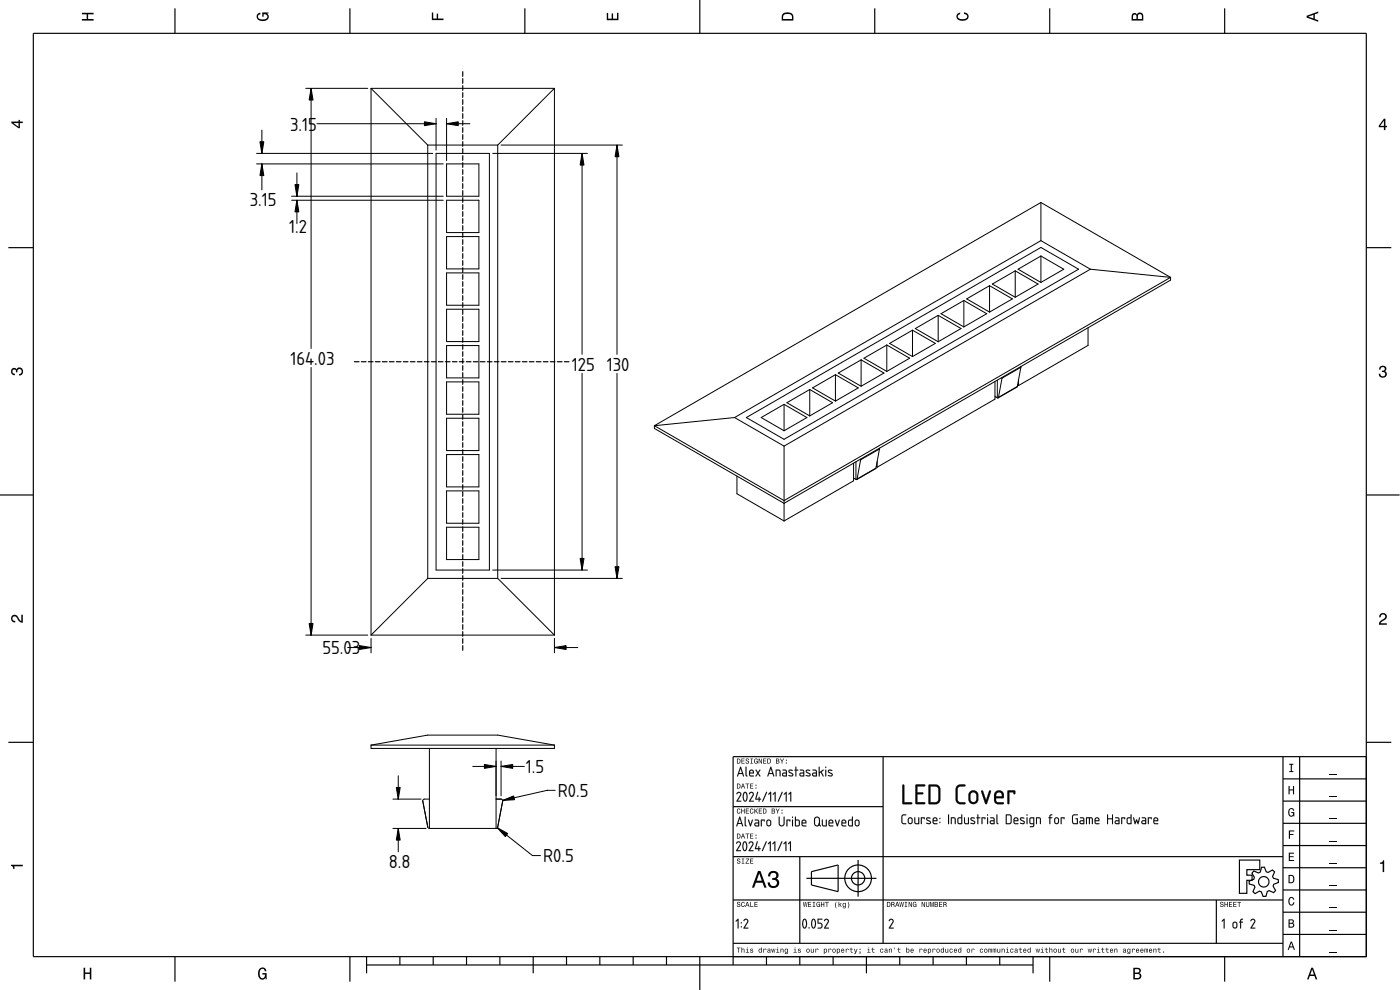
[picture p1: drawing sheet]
<svg xmlns="http://www.w3.org/2000/svg" width="420mm" height="297mm" viewBox="0 0 420 297" stroke-linecap="round" stroke-linejoin="round" font-family="sans-serif">
<defs><g id="words">
<g font-size="5.3">
<text x="87.1" y="39.2">3.15</text>
<text x="75" y="61.9">3.15</text>
<text x="86.8" y="70">1.2</text>
<text x="87.2" y="109.5">164.03</text>
<text x="171.6" y="111.2">125</text>
<text x="182.2" y="111.2">130</text>
<text x="96.7" y="196.4">55.03</text>
<text x="157.9" y="232">1.5</text>
<text x="167.5" y="239.2">R0.5</text>
<text x="116.7" y="260.4">8.8</text>
<text x="163" y="258.8">R0.5</text>
</g>
</g></defs>
<g fill="none" stroke="#000" stroke-width=".35">
<path d="M10 10h400v277h-400zM52.5 2.5v7.5M105 2.5v7.5M157.5 2.5v7.5M210 0v10M262.5 2.5v7.5M315 2.5v7.5M367.5 2.5v7.5M2.5 74.3h7.5M410 74.3h7.5M0 148.5h10M410 148.5h10"/>
<path d="M2.5 222.7h7.5M265 227v56M385 233.7h25M385 227v60M390 227v60M410 222.7h7.5M410 227h-190v62.5M220 257h165M220 242h45M240 257v26M257.5 258v11M385 253.7h25"/>
<path d="M385 247h25M385 240.4h25M220 270h165M242 263.5h21M243.5 261.5l8-2v8l-8-2zM365 270v13M385 273.7h25M385 267h25M385 260.4h25M52.5 287v7.5M105 287v7.5M110 289.5h200"/>
<path d="M110 287v5M120 287v2.5M130 287v2.5M140 287v2.5M150 287v2.5M160 287v5M170 287v2.5M180 287v2.5M190 287v2.5M200 287v2.5M210 287v10M220 283h165"/>
<path d="M230 287v2.5M240 287v2.5M250 287v2.5M260 287v5M270 287v2.5M280 287v2.5M290 287v2.5M300 287v2.5M310 287v5M315 287v7.5M367.5 287v7.5M385 280.4h25"/>
<circle cx="257.5" cy="263.5" r="4"/>
<circle cx="257.5" cy="263.5" r="2"/>
</g>
<g fill="#000">
<path d="M24.6 3.8h3.5v.5h-1.7v1.4h1.7v.5h-3.5v-.5h1.4v-1.4h-1.4z" fill-rule="evenodd"/>
<path d="M77.3 4.2l.8-.4v.5l-.3 .1a.68 .68 0 0 0-.4 .6 .68 .68 0 0 0 .4 .6 1.68 1.68 0 0 0 2.5-.6 .92 .92 0 0 0-1.2-.8v.8h-.4v-1.3h1.9v.3l-.5 .1 .4 .4a1.19 1.19 0 0 1-.9 1.7 1.9 1.9 0 0 1-2.6-1.2z" fill-rule="evenodd"/>
<path d="M129.6 3.8h.4v1.8h1.1v-1.5h.4v1.5h1.6v.4h-3.5z" fill-rule="evenodd"/>
<path d="M182.1 3.9h.4v1.7h1.1v-1.6h.4v1.6h1.2v-1.8h.4v2.3h-3.5z" fill-rule="evenodd"/>
<path d="M235 4a2.19 2.19 0 0 0-.4 2.2h3.5v-1.2a1.92 1.92 0 0 0-3.1-1zM235.3 4.4l.4-.2a1.44 1.44 0 0 1 2 .8v.7h-2.7l.1-1z" fill-rule="evenodd"/>
<path d="M287.3 4.2l.9-.4v.4l-.3 .1a.66 .66 0 0 0-.5 .6 .66 .66 0 0 0 .4 .6l.5 .2a1.59 1.59 0 0 0 2-.7 .9 .9 0 0 0-1-.8v-.5a1.24 1.24 0 0 1 1.4 1.1 1.24 1.24 0 0 1-1.1 1.4 1.93 1.93 0 0 1-2.6-1.2z" fill-rule="evenodd"/>
<path d="M339.8 4.2l-.2 2h3.5v-1.4a.98 .98 0 0 0-.7-1 .98 .98 0 0 0-1.2 .6 .84 .84 0 0 0-1.4-.2zM340.2 4.5l.3-.1 .4 .1 .2 1.2h-1.1zM341.6 4.4l.5-.2a.57 .57 0 0 1 .6 .7v.8h-1.2z" fill-rule="evenodd"/>
<path d="M392.1 4.7v.6l3.5 1.2v-.4l-1-.4v-1.4l1-.4v-.4zM392.6 5l1.6-.5v1z" fill-rule="evenodd"/>
<path d="M3.4 36.5v.4l2.1 1.6h.5v-1.6h.8v-.4h-.8v-.5h-.4v.5zM4 36.9h1.6v1.1z" fill-rule="evenodd"/>
<path d="M415.3 35.6l-1.5 2.1v.5h1.5v.8h.5v-.8h.5v-.4h-.5v-2.2zM415.3 36.2v1.6h-1.1z" fill-rule="evenodd"/>
<path d="M3.6 110.7a.86 .86 0 0 1 1.4 .1 1.12 1.12 0 0 1 1.5-.4 1.12 1.12 0 0 1 .3 1.6l-.5 .6-.6 .1v-.5a.72 .72 0 0 0 .9-.6 .72 .72 0 0 0-.8-.8 .72 .72 0 0 0-.6 .9h-.4a.62 .62 0 0 0-.4-.8 .62 .62 0 0 0-.8 .5 .62 .62 0 0 0 .5 .7l.4 .1-.1 .4a1.17 1.17 0 0 1-1-.7 1.17 1.17 0 0 1 .2-1.2z" fill-rule="evenodd"/>
<path d="M414.2 110a1.01 1.01 0 0 1 1.5-.2 1.01 1.01 0 0 1-.1 1.6 1.12 1.12 0 0 1 .5 1.5 1.12 1.12 0 0 1-1.6 .4l-.6-.6-.1-.6h.4a.72 .72 0 0 0 .7 .9 .72 .72 0 0 0 .8-.8 .72 .72 0 0 0-1-.6v-.4a.62 .62 0 0 0 .9-.4 .62 .62 0 0 0-.5-.8 .62 .62 0 0 0-.8 .6v.3h-.4z" fill-rule="evenodd"/>
<path d="M3.6 184.8a1.22 1.22 0 0 1 2 .7l.8 .8v-1.9h.4v2.5a2.76 2.76 0 0 1-2-1.8 .69 .69 0 0 0-1.1 .4 .69 .69 0 0 0 .9 .8v.5a1.19 1.19 0 0 1-1.2-.7 1.19 1.19 0 0 1 .2-1.3z" fill-rule="evenodd"/>
<path d="M414.2 184.2a1.18 1.18 0 0 1 1.9 .3 1.18 1.18 0 0 1-.9 1.7l-.9 .8h1.9v.5h-2.4a2.76 2.76 0 0 1 1.8-2.1 .69 .69 0 0 0-.5-1.1 .69 .69 0 0 0-.7 .9h-.5z" fill-rule="evenodd"/>
<path d="M221.2 227.6v1.5h.5a.77 .77 0 0 0 .6-.7 .77 .77 0 0 0-.6-.8zM221.4 227.8a.58 .58 0 0 1 .6 .6 .58 .58 0 0 1-.6 .5zM222.5 227.6v1.5h1v-.2h-.8v-.5h.7v-.2h-.7v-.4h.8v-.2zM223.9 227.7a.6 .6 0 0 0 0 .7 .6 .6 0 0 0 .7 .2 .33 .33 0 0 1-.3 .4 .33 .33 0 0 1-.4-.4h-.2a.54 .54 0 0 0 .6 .6 .54 .54 0 0 0 .5-.7 .54 .54 0 0 0-.7-.3 .28 .28 0 0 1 .1-.5 .28 .28 0 0 1 .4 .4h.2l-.1-.3-.2-.2zM225.2 227.6v.2h.3v1.1h-.3v.2h.8v-.2h-.3v-1.1h.3v-.2zM226.5 227.8a.72 .72 0 0 0-.2 .9 .72 .72 0 0 0 .9 .3l.2 .1v-.8h-.5v.2h.3l-.2 .4a.52 .52 0 0 1-.6-.6 .52 .52 0 0 1 .8-.4l.2 .2-.3-.5zM227.7 227.6v1.5h.2v-1.2l.5 1.2h.3v-1.5h-.2v1.2l-.6-1.2zM229 227.6v1.5h1v-.2h-.8v-.5h.7v-.2h-.7v-.4h.8v-.2zM230.3 227.6v1.5h.5a.77 .77 0 0 0 .6-.7 .77 .77 0 0 0-.6-.8zM230.5 227.8a.58 .58 0 0 1 .6 .6 .58 .58 0 0 1-.6 .5zM232.9 227.6v1.5h.6a.42 .42 0 0 0 .4-.3 .42 .42 0 0 0-.2-.5l.1-.2-.1-.4zM233.1 227.8h.3a.23 .23 0 0 1 .3 .2 .23 .23 0 0 1-.3 .2h-.3zM233.1 228.4h.3a.26 .26 0 0 1 .3 .3 .26 .26 0 0 1-.3 .2h-.3zM234.1 227.6l.5 .9v.6h.2v-.6l.5-.9h-.2l-.4 .7-.4-.7zM235.8 228.8v.3h.3v-.3zM235.8 227.9v.4h.3v-.4z" fill-rule="evenodd"/>
<path d="M221.2 235.1v1.5h.5a.77 .77 0 0 0 .6-.7 .77 .77 0 0 0-.6-.8zM221.4 235.3a.58 .58 0 0 1 .6 .6 .58 .58 0 0 1-.6 .5zM222.9 235.1l-.6 1.5h.2l.2-.4h.6l.1 .4h.2l-.5-1.5zM223 235.3l.2 .7h-.5zM223.7 235.1v.2h.5v1.3h.2v-1.3h.4v-.2zM225.1 235.1v1.5h1v-.2h-.8v-.5h.7v-.2h-.7v-.4h.8v-.2zM226.7 236.3v.3h.3v-.3zM226.7 235.4v.4h.3v-.4z" fill-rule="evenodd"/>
<path d="M386.7 235.8h.3v1.1h1v-1.1h.4v2.5h-.4v-1.1h-1v1.1h-.3z" fill-rule="evenodd"/>
<path d="M386.9 229.2h1.3v.3h-.5v1.9h.5v.3h-1.3v-.3h.5v-1.9h-.5z" fill-rule="evenodd"/>
<path d="M3.3 259.5h3.5v.4h-2.5v.8h-.3a.77 .77 0 0 0-.7-.9z" fill-rule="evenodd"/>
<path d="M221.3 257.7a.6 .6 0 0 0 0 .7 .6 .6 0 0 0 .7 .2 .33 .33 0 0 1-.3 .4 .33 .33 0 0 1-.4-.4h-.2a.54 .54 0 0 0 .6 .6 .54 .54 0 0 0 .5-.7 .54 .54 0 0 0-.7-.3 .28 .28 0 0 1 .1-.5 .28 .28 0 0 1 .4 .4h.2l-.1-.2-.2-.3zM222.6 257.6v.2h.3v1.1h-.3v.2h.8v-.2h-.3v-1.1h.3v-.2zM223.8 257.6v.2h.8l-.9 1.3h1.1v-.2h-.8l.8-1.3zM225.1 257.6v1.5h1v-.2h-.8v-.5h.7v-.2h-.7v-.4h.8v-.2z" fill-rule="evenodd"/>
<path d="M221.2 250.1v1.5h.5a.77 .77 0 0 0 .6-.7 .77 .77 0 0 0-.6-.8zM221.4 250.3a.58 .58 0 0 1 .6 .6 .58 .58 0 0 1-.6 .5zM222.9 250.1l-.6 1.5h.2l.2-.4h.6l.1 .4h.2l-.5-1.5zM223 250.3l.2 .7h-.5zM223.7 250.1v.2h.5v1.3h.2v-1.3h.4v-.2zM225.1 250.1v1.5h1v-.2h-.8v-.5h.7v-.2h-.7v-.4h.8v-.2zM226.7 251.3v.3h.3v-.3zM226.7 250.4v.4h.3v-.4z" fill-rule="evenodd"/>
<path d="M221.3 242.8a.72 .72 0 0 0-.2 .9 .72 .72 0 0 0 1 .3l.1-.5-.4 .4a.56 .56 0 0 1-.5-.6 .56 .56 0 0 1 .6-.5l.3 .3-.3-.5zM222.5 242.6v1.5h.2v-.7h.6v.7h.2v-1.5h-.2v.6h-.6v-.6zM223.8 242.6v1.5h1v-.2h-.8v-.5h.7v-.2h-.7v-.4h.8v-.2zM225.2 242.8a.72 .72 0 0 0-.2 .9 .72 .72 0 0 0 1 .3l.1-.5-.4 .4a.56 .56 0 0 1-.5-.6 .56 .56 0 0 1 .6-.5l.3 .3-.3-.5zM226.4 242.6v1.5h.2l.2-.7 .5 .7h.2l-.6-.9 .6-.6h-.2l-.7 .7v-.7zM227.7 242.6v1.5h1v-.2h-.8v-.5h.7v-.2h-.7v-.4h.8v-.2zM229 242.6v1.5h.5a.77 .77 0 0 0 .6-.7 .77 .77 0 0 0-.6-.8zM229.2 242.8a.58 .58 0 0 1 .6 .6 .58 .58 0 0 1-.6 .5zM231.6 242.6v1.5h.5a.42 .42 0 0 0 .5-.3 .42 .42 0 0 0-.2-.5l.1-.2-.1-.4zM231.8 242.8h.3a.23 .23 0 0 1 .3 .2 .23 .23 0 0 1-.3 .2h-.3zM231.8 243.4h.3a.26 .26 0 0 1 .3 .3 .26 .26 0 0 1-.3 .2h-.3zM232.8 242.6l.5 .9v.6h.2v-.6l.5-.9h-.2l-.4 .7-.4-.7zM234.5 243.8v.3h.3v-.3zM234.5 242.9v.4h.3v-.4z" fill-rule="evenodd"/>
<path d="M386.8 255.8h1.5v.3h-1.2v.8h1.1v.3h-1.1v.8h1.3v.3h-1.6z" fill-rule="evenodd"/>
<path d="M386.8 249.2h1.6v.3h-1.3v.7h1.1v.3h-1.1v1.2h-.3z" fill-rule="evenodd"/>
<path d="M386.9 242.8a.85 .85 0 0 1 .9-.3 .85 .85 0 0 1 .6 .8h-.3l-.4-.5a1.04 1.04 0 0 0-.8 .9 1.04 1.04 0 0 0 .6 1.1l.4-.2 .2-.6h-.6v-.3h.9v1.3l-.2-.3-.5 .3a1.2 1.2 0 0 1-1-1.8z" fill-rule="evenodd"/>
<path d="M221.3 270.7a.6 .6 0 0 0 0 .7 .6 .6 0 0 0 .7 .2 .33 .33 0 0 1-.3 .4 .33 .33 0 0 1-.4-.4h-.2a.54 .54 0 0 0 .6 .6 .54 .54 0 0 0 .5-.7 .54 .54 0 0 0-.7-.3 .28 .28 0 0 1 .1-.5 .28 .28 0 0 1 .4 .4h.2l-.1-.2-.2-.3zM222.6 270.8a.72 .72 0 0 0-.2 .9 .72 .72 0 0 0 1 .3l.1-.4-.4 .3a.56 .56 0 0 1-.5-.5 .56 .56 0 0 1 .6-.6l.3 .3-.3-.5zM224.2 270.6l-.6 1.5h.2l.2-.4h.6l.1 .4h.2l-.5-1.5zM224.3 270.8l.2 .7h-.5zM225.1 270.6v1.5h1v-.2h-.8v-1.3zM226.4 270.6v1.5h1v-.2h-.8v-.5h.7v-.2h-.7v-.4h.8v-.2z" fill-rule="evenodd"/>
<path d="M227.5 261.3l-1.8 5h.6l.6-1.4h1.9l.6 1.4h.7l-1.9-5zM227.9 262l.7 2.2h-1.5zM230.9 261.7l-.4 1.2h.6a.88 .88 0 0 1 .5-1.1 .88 .88 0 0 1 1.1 .4 .88 .88 0 0 1-.3 1.2h-.6v.6a1.03 1.03 0 0 1 1.3 .6 1.03 1.03 0 0 1-.7 1.4 1.03 1.03 0 0 1-1.3-.8l-.1-.4h-.6a1.68 1.68 0 0 0 2.1 1.7 1.68 1.68 0 0 0 .9-2.7l-.4-.2a1.29 1.29 0 0 0 .6-1.5 1.29 1.29 0 0 0-1.5-.8z" fill-rule="evenodd"/>
<path d="M241 270.6l.3 1.5h.2l.2-1.3 .2 1.3h.2l.2-1.5h-.1l-.2 1.3-.2-1.3h-.2l-.2 1.3-.2-1.3zM242.5 270.6v1.5h1v-.2h-.8v-.5h.7v-.2h-.7v-.4h.8v-.2zM243.9 270.6v.2h.3v1.1h-.3v.2h.8v-.2h-.3v-1.1h.3v-.2zM245.2 270.8a.72 .72 0 0 0-.2 .9 .72 .72 0 0 0 .9 .3l.2 .1v-.8h-.5v.2h.3l-.2 .4a.52 .52 0 0 1-.6-.6 .52 .52 0 0 1 .7-.4l.3 .2-.3-.5zM246.4 270.6v1.5h.2v-.7h.6v.7h.2v-1.5h-.2v.6h-.6v-.6zM247.6 270.6v.2h.5v1.3h.2v-1.3h.4v-.2zM250.9 270.6a1.35 1.35 0 0 0 .2 1.9 1.84 1.84 0 0 1 0-1.9zM251.7 270.6v1.5h.2l.2-.6 .3 .6h.2l-.4-.7 .4-.5-.7 .6v-.9zM253 271.1a.55 .55 0 0 0-.1 .8 .55 .55 0 0 0 .8 0 .41 .41 0 0 1-.3 .5 .41 .41 0 0 1-.5-.2 .47 .47 0 0 0 .6 .4 .47 .47 0 0 0 .3-.5v-1.2l-.1 .2-.4-.2zM253.1 271.2l.1-.1a.39 .39 0 0 1 .5 .4 .39 .39 0 0 1-.6 .4zM254.4 270.6a1.85 1.85 0 0 1 0 1.9 1.22 1.22 0 0 0 0-1.9z" fill-rule="evenodd"/>
<path d="M266.2 270.6v1.5h.5a.77 .77 0 0 0 .6-.7 .77 .77 0 0 0-.6-.8zM266.4 270.8a.58 .58 0 0 1 .6 .6 .58 .58 0 0 1-.6 .5zM267.5 270.6v1.5h.2v-.6a.45 .45 0 0 1 .5 .1 .45 .45 0 0 1 .1 .5h.2l-.2-.7a.42 .42 0 0 0 .1-.5 .42 .42 0 0 0-.4-.3zM267.7 270.8h.2a.26 .26 0 0 1 .3 .3 .26 .26 0 0 1-.3 .2h-.2zM269.2 270.6l-.6 1.5h.2l.2-.4h.6l.1 .4h.2l-.5-1.5zM269.3 270.8l.2 .7h-.4zM269.9 270.6l.3 1.5h.2l.2-1.3 .2 1.3h.2l.3-1.5h-.2l-.2 1.3-.2-1.3h-.2l-.2 1.3-.2-1.3zM271.5 270.6v.2h.3v1.1h-.3v.2h.8v-.2h-.3v-1.1h.3v-.2zM272.7 270.6v1.5h.2v-1.2l.5 1.2h.3v-1.5h-.2v1.2l-.6-1.2zM274.1 270.8a.72 .72 0 0 0-.2 .9 .72 .72 0 0 0 .9 .3l.2 .1v-.8h-.5v.2h.3l-.2 .4a.52 .52 0 0 1-.6-.6 .52 .52 0 0 1 .8-.4l.2 .2-.3-.5zM276.6 270.6v1.5h.2v-1.2l.6 1.2h.2v-1.5h-.2v1.2l-.6-1.2zM277.9 270.6v.9a.52 .52 0 0 0 .5 .7 .52 .52 0 0 0 .5-.7v-.9h-.2v1a.33 .33 0 0 1-.3 .4 .33 .33 0 0 1-.3-.4v-1zM279.2 270.6v1.5h.1v-1.4l.3 1.4h.2l.3-1.4v1.4h.1v-1.5h-.2l-.3 1.3-.3-1.3zM280.5 270.6v1.5h.6a.42 .42 0 0 0 .4-.3 .42 .42 0 0 0-.2-.5l.2-.2-.1-.4zM280.7 270.8h.3a.23 .23 0 0 1 .3 .2 .23 .23 0 0 1-.3 .2h-.3zM280.7 271.4h.3a.26 .26 0 0 1 .3 .3 .26 .26 0 0 1-.3 .2h-.3zM281.8 270.6v1.5h1v-.2h-.8v-.5h.7v-.2h-.7v-.4h.8v-.2zM283.1 270.6v1.5h.2v-.6a.45 .45 0 0 1 .5 .1 .45 .45 0 0 1 .1 .5h.2l-.2-.7a.42 .42 0 0 0 .2-.5 .42 .42 0 0 0-.5-.3zM283.3 270.8h.3a.26 .26 0 0 1 .3 .3 .26 .26 0 0 1-.4 .2h-.2z" fill-rule="evenodd"/>
<path d="M366.3 270.7a.6 .6 0 0 0 .1 .7 .6 .6 0 0 0 .6 .2 .33 .33 0 0 1-.3 .4 .33 .33 0 0 1-.4-.4h-.1a.54 .54 0 0 0 .5 .6 .54 .54 0 0 0 .5-.7 .54 .54 0 0 0-.7-.3 .28 .28 0 0 1 .2-.5 .28 .28 0 0 1 .3 .4h.2v-.2l-.3-.3zM367.5 270.6v1.5h.2v-.7h.6v.7h.2v-1.5h-.2v.6h-.6v-.6zM368.8 270.6v1.5h1v-.2h-.8v-.5h.7v-.2h-.7v-.4h.8v-.2zM370.1 270.6v1.5h1v-.2h-.8v-.5h.7v-.2h-.7v-.4h.8v-.2zM371.3 270.6v.2h.5v1.3h.2v-1.3h.4v-.2z" fill-rule="evenodd"/>
<path d="M386.7 262.5v2.5h.8a1.28 1.28 0 0 0 1-1.2 1.28 1.28 0 0 0-1-1.3zM387 262.8a.96 .96 0 0 1 1.1 1 .96 .96 0 0 1-1.1 .9z" fill-rule="evenodd"/>
<path d="M386.7 275.8v2.5h.9a.7 .7 0 0 0 .8-.5 .7 .7 0 0 0-.4-.8l.3-.5a.62 .62 0 0 0-.7-.7zM387 276.1h.6a.38 .38 0 0 1 .4 .4 .38 .38 0 0 1-.5 .4h-.5zM387 277.2h.6a.44 .44 0 0 1 .5 .4 .44 .44 0 0 1-.5 .4h-.6z" fill-rule="evenodd"/>
<path d="M386.9 269.4a.85 .85 0 0 1 .9-.3 .85 .85 0 0 1 .6 .8h-.3l-.4-.5a1.05 1.05 0 0 0-.8 1 1.05 1.05 0 0 0 .7 1l.3-.1 .2-.6h.4a.89 .89 0 0 1-.8 1 .89 .89 0 0 1-1-.7z" fill-rule="evenodd"/>
<path d="M414.1 258.8a.77 .77 0 0 0 1-.7h.3v3.6h-.4v-2.5h-.9z" fill-rule="evenodd"/>
<path d="M25.1 290.4h.5v1.4h1.4v-1.4h.4v3.5h-.4v-1.7h-1.4v1.7h-.5z" fill-rule="evenodd"/>
<path d="M77.8 290.8a1.2 1.2 0 0 1 1.3-.5 1.2 1.2 0 0 1 .9 1.1h-.5l-.1-.3a.68 .68 0 0 0-.6-.4 .68 .68 0 0 0-.7 .3 1.68 1.68 0 0 0 .7 2.5 .92 .92 0 0 0 .7-1.1h-.8v-.4h1.3v1.9h-.2l-.1-.5-.4 .4a1.19 1.19 0 0 1-1.8-.9v-1.6z" fill-rule="evenodd"/>
<path d="M221.1 284.3v.2h.5v1.3h.2v-1.3h.4v-.2zM222.5 284.3v1.5h.2v-.8l.3-.2 .2 .2v.8h.2v-.7a.38 .38 0 0 0-.2-.5 .38 .38 0 0 0-.5 .2v-.5zM223.9 284.7l.3 .2v.8l-.4 .1h1l-.4-.1v-1zM224.2 284.3l.2 .2zM225.3 284.7l-.1 .5 .6 .2a.26 .26 0 0 1-.2 .3 .26 .26 0 0 1-.3-.2h-.2a.42 .42 0 0 0 .6 .4 .42 .42 0 0 0 .1-.7l-.5-.3 .3-.1 .4 .2-.1-.3zM227.8 284.8a.54 .54 0 0 0-.2 .8 .54 .54 0 0 0 .8 0l.2 .2v-1.5h-.2v.5l-.3-.2zM227.9 284.9l.1-.1a.39 .39 0 0 1 .4 .5 .39 .39 0 0 1-.5 .3zM229.1 284.7v1.1h.2l.1-.9 .6 .1a.38 .38 0 0 0-.3-.4 .38 .38 0 0 0-.4 .3zM230.5 284.7l-.2 .3 .6-.2 .1 .3a.42 .42 0 0 0-.7 .2 .42 .42 0 0 0 .3 .6l.7-.2-.2-1zM230.5 285.4a.25 .25 0 0 1 .5 0 .25 .25 0 0 1-.5 0zM231.4 284.7l.3 1.1h.2l.2-1 .2 1h.1l.3-1.1h-.2l-.2 .9-.1-.9h-.2l-.2 .9-.2-.9zM233 284.7l.3 .2v.8l-.4 .1h1l-.4-.1v-1zM233.3 284.3l.2 .2zM234.2 284.7v1.1h.2v-.8l.3-.2 .2 .2 .1 .8h.1v-.7a.38 .38 0 0 0-.2-.5 .38 .38 0 0 0-.5 .2zM235.6 284.8a.55 .55 0 0 0-.1 .8 .55 .55 0 0 0 .8 0 .41 .41 0 0 1-.3 .5 .41 .41 0 0 1-.5-.2 .47 .47 0 0 0 .6 .4 .47 .47 0 0 0 .3-.5v-1.1l-.1 .1-.4-.2zM235.7 284.9l.1-.1a.39 .39 0 0 1 .5 .5 .39 .39 0 0 1-.6 .3zM238.2 284.7l.3 .2v.8l-.4 .1h1l-.4-.1v-1zM238.5 284.3l.2 .2zM239.6 284.7l-.1 .5 .6 .2a.26 .26 0 0 1-.2 .3 .26 .26 0 0 1-.3-.2h-.2a.42 .42 0 0 0 .6 .4 .42 .42 0 0 0 .2-.7l-.6-.3 .3-.1 .4 .2-.1-.3zM242 285.3a.57 .57 0 0 0 1.1 0 .57 .57 0 0 0-1.1 0zM242.3 284.9l.1-.1a.4 .4 0 0 1 .4 .5 .4 .4 0 0 1-.5 .3zM243.3 284.7v.7a.38 .38 0 0 0 .3 .4 .38 .38 0 0 0 .5-.2l.1 .2v-1.1h-.1l-.1 .8-.3 .2-.2-.2v-.8zM244.7 284.7v1.1h.2l.1-.9 .6 .1a.38 .38 0 0 0-.3-.4 .38 .38 0 0 0-.4 .3zM247.2 284.7v1.6h.2l.1-.6a.53 .53 0 0 0 .8-.5 .53 .53 0 0 0-.9-.4zM247.5 284.9l.1-.1a.39 .39 0 0 1 .4 .5 .39 .39 0 0 1-.5 .3zM248.6 284.7v1.1h.2l.1-.9 .6 .1a.38 .38 0 0 0-.3-.4 .38 .38 0 0 0-.4 .3zM249.8 285.3a.57 .57 0 0 0 1.1 0 .57 .57 0 0 0-1.1 0zM250.1 284.9l.1-.1a.4 .4 0 0 1 .4 .5 .4 .4 0 0 1-.5 .3zM251.1 284.7v1.6h.2l.1-.6a.53 .53 0 0 0 .8-.5 .53 .53 0 0 0-.9-.4zM251.4 284.9l.1-.1a.39 .39 0 0 1 .4 .5 .39 .39 0 0 1-.5 .3zM252.6 284.8a.57 .57 0 0 0-.1 .8 .57 .57 0 0 0 .8 0l.1-.1-.6 .2-.2-.4h.8l-.1-.5-.4-.2zM252.7 284.9l.3-.1 .2 .3h-.6zM253.8 284.7v1.1h.2l.1-.9 .6 .1a.38 .38 0 0 0-.3-.4 .38 .38 0 0 0-.4 .3zM255.3 284.4v.3l-.3 .2h.3l.1 .9 .5 .1-.4-.5v-.5h.4v-.2h-.4v-.3zM256.3 284.7l.4 1.2-.4 .4h.4l.6-1.6h-.2l-.3 .9-.3-.9zM258 284.7v.3h.3v-.3zM258 285.5l.1 .4-.2 .4 .4-.5v-.3zM260.4 284.7l.3 .2v.8l-.4 .1h.9l-.4-.1v-1zM260.7 284.3l.2 .2zM261.8 284.4v.3l-.3 .2h.3l.1 .9 .5 .1-.4-.5v-.5h.4v-.2h-.4v-.3zM264.3 284.8a.57 .57 0 0 0-.1 .8 .57 .57 0 0 0 .9 0l-.2-.2a.32 .32 0 0 1-.5 .1 .32 .32 0 0 1 0-.5 .32 .32 0 0 1 .5 0h.2l-.3-.3zM265.6 284.7l-.1 .3 .5-.2 .1 .3a.42 .42 0 0 0-.6 .2 .42 .42 0 0 0 .3 .6l.6-.2-.2-1zM265.6 285.4a.25 .25 0 0 1 .5 0 .25 .25 0 0 1-.5 0zM266.8 284.7v1.1h.2v-.8l.3-.2 .2 .2v.8h.2v-.7a.38 .38 0 0 0-.3-.5 .38 .38 0 0 0-.4 .2zM268.4 284.3l.2 .6zM269.6 284.4v.3l-.3 .2h.3l.1 .9 .6 .1-.5-.5v-.5h.5v-.2h-.5v-.3zM272 284.3v1.5l.2-.2a.5 .5 0 0 0 .7-.4 .5 .5 0 0 0-.7-.4v-.5zM272.2 284.9l.1-.1a.39 .39 0 0 1 .4 .5 .39 .39 0 0 1-.5 .3zM273.4 284.8a.57 .57 0 0 0-.1 .8 .57 .57 0 0 0 .8 0l.1-.1-.6 .2-.2-.4h.8l-.1-.5-.4-.2zM273.5 284.9l.3-.1 .2 .3h-.6zM276 284.7v1.1h.1l.1-.9 .7 .1a.38 .38 0 0 0-.3-.4 .38 .38 0 0 0-.5 .3zM277.3 284.8a.57 .57 0 0 0-.1 .8 .57 .57 0 0 0 .8 0l.1-.1-.6 .2-.2-.4h.8l-.1-.5-.4-.2zM277.4 284.9l.3-.1 .2 .3h-.6zM278.5 284.7v1.6h.2v-.6a.53 .53 0 0 0 .8-.5 .53 .53 0 0 0-.8-.4zM278.7 284.9l.1-.1a.39 .39 0 0 1 .5 .5 .39 .39 0 0 1-.6 .3zM279.9 284.7v1.1h.1l.1-.9 .7 .1a.38 .38 0 0 0-.3-.4 .38 .38 0 0 0-.5 .3zM281 285.3a.6 .6 0 0 0 1.2 0 .6 .6 0 0 0-1.2 0zM281.3 284.9l.1-.1a.4 .4 0 0 1 .4 .5 .4 .4 0 0 1-.5 .3zM282.4 284.8a.54 .54 0 0 0-.1 .8 .54 .54 0 0 0 .8 0l.2 .2v-1.5h-.2v.5l-.3-.2zM282.6 284.9l.1-.1a.39 .39 0 0 1 .4 .5 .39 .39 0 0 1-.5 .3zM283.7 284.7v.7a.38 .38 0 0 0 .2 .4 .38 .38 0 0 0 .5-.2l.2 .2v-1.1h-.2v.8l-.3 .2-.2-.2v-.8zM285.1 284.8a.57 .57 0 0 0-.1 .8 .57 .57 0 0 0 .9 0l-.2-.2a.32 .32 0 0 1-.4 .1 .32 .32 0 0 1 0-.5 .32 .32 0 0 1 .4 0h.2l-.3-.3zM286.4 284.8a.57 .57 0 0 0-.1 .8 .57 .57 0 0 0 .8 0l.1-.1-.6 .2-.1-.4h.7l-.1-.5-.4-.2zM286.5 284.9l.4-.1 .1 .3h-.5zM287.6 284.8a.54 .54 0 0 0-.1 .8 .54 .54 0 0 0 .8 0l.2 .2v-1.5h-.2v.5l-.3-.2zM287.8 284.9l.1-.1a.39 .39 0 0 1 .4 .5 .39 .39 0 0 1-.5 .3zM290.1 285.3a.6 .6 0 0 0 1.2 0 .6 .6 0 0 0-1.2 0zM290.4 284.9l.1-.1a.4 .4 0 0 1 .4 .5 .4 .4 0 0 1-.5 .3zM291.6 284.7v1.1h.2v-.9l.7 .1a.38 .38 0 0 0-.3-.4 .38 .38 0 0 0-.5 .3zM294.2 284.8a.57 .57 0 0 0-.1 .8 .57 .57 0 0 0 .9 0l-.2-.2a.32 .32 0 0 1-.4 .1 .32 .32 0 0 1 0-.5 .32 .32 0 0 1 .4 0h.2l-.3-.3zM295.3 285.3a.6 .6 0 0 0 1.2 0 .6 .6 0 0 0-1.2 0zM295.6 284.9l.1-.1a.4 .4 0 0 1 .5 .5 .4 .4 0 0 1-.6 .3zM296.6 284.7v1.1h.2l.2-1 .1 1h.1l.2-1 .1 1h.2l-.1-1.2zM297.9 284.7v1.1h.2l.2-1 .1 1h.1l.2-1 .1 1h.2l-.1-1.2zM299.3 284.7v.7a.38 .38 0 0 0 .3 .4 .38 .38 0 0 0 .4-.2l.2 .2v-1.1h-.2v.8l-.3 .2-.2-.2v-.8zM300.6 284.7v1.1h.2v-.8l.3-.2 .2 .2v.8h.2v-.7a.38 .38 0 0 0-.3-.5 .38 .38 0 0 0-.4 .2zM302 284.7l.3 .2v.8l-.4 .1h1l-.4-.1v-1zM302.3 284.3l.2 .2zM303.3 284.8a.57 .57 0 0 0-.1 .8 .57 .57 0 0 0 .9 0l-.1-.2a.32 .32 0 0 1-.5 .1 .32 .32 0 0 1 0-.5 .32 .32 0 0 1 .4 0h.2l-.2-.3zM304.6 284.7l-.1 .3 .3-.2a.23 .23 0 0 1 .3 0 .23 .23 0 0 1 0 .3 .42 .42 0 0 0-.6 .2 .42 .42 0 0 0 .3 .6l.7-.2-.2-1zM304.7 285.4a.25 .25 0 0 1 .5 0 .25 .25 0 0 1-.5 0zM306.1 284.4v.3l-.4 .2h.4v.9l.6 .1-.4-.5v-.5h.4v-.2h-.4v-.3zM307.2 284.8a.57 .57 0 0 0-.1 .8 .57 .57 0 0 0 .9 0v-.1l-.5 .2-.2-.4h.7l-.1-.5-.3-.2zM307.4 284.9l.3-.1 .1 .3h-.5zM308.5 284.8a.54 .54 0 0 0-.2 .8 .54 .54 0 0 0 .8 0l.2 .2v-1.5h-.2v.5l-.3-.2zM308.6 284.9l.1-.1a.39 .39 0 0 1 .4 .5 .39 .39 0 0 1-.5 .3zM310.8 284.7l.3 1.1h.2l.2-1 .1 1h.2l.3-1.1h-.2l-.2 .9-.1-.9h-.2l-.2 .9-.2-.9zM312.4 284.7l.3 .2v.8l-.4 .1h1l-.4-.1v-1zM312.7 284.3l.2 .2zM313.9 284.4v.3l-.4 .2h.4v.9l.6 .1-.4-.5v-.5h.4v-.2h-.4v-.3zM314.9 284.3v1.5h.2v-.8l.3-.2 .2 .2v.8h.2v-.7a.38 .38 0 0 0-.2-.5 .38 .38 0 0 0-.5 .2v-.5zM316.2 285.3a.57 .57 0 0 0 1.1 0 .57 .57 0 0 0-1.1 0zM316.4 284.9l.1-.1a.4 .4 0 0 1 .5 .5 .4 .4 0 0 1-.6 .3zM317.5 284.7v.7a.38 .38 0 0 0 .3 .4 .38 .38 0 0 0 .4-.2l.2 .2v-1.1h-.2v.8l-.3 .2-.2-.2v-.8zM319.1 284.4v.3l-.4 .2h.4l.1 .9 .5 .1-.4-.5v-.5h.4v-.2h-.4v-.3zM321.4 285.3a.57 .57 0 0 0 1.1 0 .57 .57 0 0 0-1.1 0zM321.6 284.9l.1-.1a.4 .4 0 0 1 .5 .5 .4 .4 0 0 1-.6 .3zM322.7 284.7v.7a.38 .38 0 0 0 .3 .4 .38 .38 0 0 0 .4-.2l.2 .2v-1.1h-.2v.8l-.3 .2-.2-.2v-.8zM324.1 284.7v1.1h.2l.1-.9 .6 .1a.38 .38 0 0 0-.3-.4 .38 .38 0 0 0-.4 .3zM326.4 284.7l.3 1.1h.2l.2-1 .2 1h.1l.3-1.1h-.2l-.2 .9-.1-.9h-.2l-.2 .9-.2-.9zM328 284.7v1.1h.2l.1-.9 .6 .1a.38 .38 0 0 0-.3-.4 .38 .38 0 0 0-.4 .3zM329.3 284.7l.3 .2v.8l-.4 .1h1l-.4-.1v-1zM329.6 284.3l.2 .2zM330.8 284.4v.3l-.3 .2h.3l.1 .9 .5 .1-.4-.5v-.5h.4v-.2h-.4v-.3zM332.1 284.4v.3l-.3 .2h.3l.1 .9 .5 .1-.4-.5v-.5h.4v-.2h-.4v-.3zM333.2 284.8a.57 .57 0 0 0-.1 .8 .57 .57 0 0 0 .9 0v-.1l-.5 .2-.2-.4h.8l-.2-.5-.3-.2zM333.4 284.9l.3-.1 .2 .3h-.6zM334.4 284.7v1.1h.2v-.8l.3-.2 .2 .2v.8h.2v-.7a.38 .38 0 0 0-.2-.5 .38 .38 0 0 0-.5 .2zM337.2 284.7l-.1 .3 .2-.2a.23 .23 0 0 1 .3 0 .23 .23 0 0 1 .1 .3 .42 .42 0 0 0-.6 .2 .42 .42 0 0 0 .3 .6l.6-.2-.2-1zM337.2 285.4a.25 .25 0 0 1 .5 0 .25 .25 0 0 1-.5 0zM338.4 284.8a.55 .55 0 0 0-.1 .8 .55 .55 0 0 0 .8 0 .41 .41 0 0 1-.3 .5 .41 .41 0 0 1-.5-.2 .47 .47 0 0 0 .6 .4 .47 .47 0 0 0 .3-.5v-1.1l-.1 .1-.4-.2zM338.5 284.9l.1-.1a.39 .39 0 0 1 .5 .5 .39 .39 0 0 1-.6 .3zM339.7 284.7v1.1h.2l.1-.9 .6 .1a.38 .38 0 0 0-.3-.4 .38 .38 0 0 0-.4 .3zM341 284.8a.57 .57 0 0 0 0 .8 .57 .57 0 0 0 .8 0l.1-.1-.6 .2-.2-.4h.8l-.2-.5-.3-.2zM341.2 284.9l.3-.1 .2 .3h-.6zM342.3 284.8a.57 .57 0 0 0 0 .8 .57 .57 0 0 0 .8 0l.1-.1-.6 .2-.2-.4h.8l-.2-.5-.3-.2zM342.5 284.9l.3-.1 .2 .3h-.6zM343.5 284.7v1.1h.1l.2-1 .1 1h.2l.1-1 .1 1h.2l-.1-1.2zM344.9 284.8a.57 .57 0 0 0 0 .8 .57 .57 0 0 0 .8 0l.1-.1-.6 .2-.2-.4h.8l-.2-.5-.3-.2zM345.1 284.9l.3-.1 .2 .3h-.6zM346.2 284.7v1.1h.1l.1-.8 .2-.2 .3 .2v.8h.2v-.7a.38 .38 0 0 0-.3-.5 .38 .38 0 0 0-.5 .2zM347.7 284.4v.3l-.3 .2h.3l.1 .9 .5 .1-.4-.5v-.5h.4v-.2h-.4v-.3zM349.1 285.5v.3h.2v-.3z" fill-rule="evenodd"/>
<path d="M340.1 290.4v3.5h1.3a.98 .98 0 0 0 1.1-.8 .98 .98 0 0 0-.6-1.1 .86 .86 0 0 0 .4-1.1 .86 .86 0 0 0-.9-.5zM340.6 290.8h.7a.53 .53 0 0 1 .6 .5 .53 .53 0 0 1-.6 .5h-.7zM340.6 292.2h.7a.61 .61 0 0 1 .8 .6 .61 .61 0 0 1-.7 .6h-.8z" fill-rule="evenodd"/>
<path d="M387.4 282.5l-1 2.5h.4l.2-.7h1l.3 .7h.3l-.9-2.5zM387.5 282.9l.4 1.1h-.7z" fill-rule="evenodd"/>
<path d="M393.5 290.4l-1.2 3.5h.4l.4-1.1h1.4l.4 1.1h.4l-1.2-3.5zM393.8 290.9l.5 1.5h-1z" fill-rule="evenodd"/>
</g>
<path d="M138.9 234.6h.1M399 239.1h2.1M399 232.4h2.1M399 259.1h2.1M399 252.4h2.1M399 245.7h2.1M399 279.1h2.1M399 272.4h2.1M399 265.7h2.1M399 285.7h2.1" fill="none" stroke="#000" stroke-width=".3"/>
<g fill="none" stroke="#000" stroke-width=".34">
<path d="M372 258.1h6.1v2.8h-3.9v1.7h1.6v1.5h-1.6v3.9h-2.2zM376.3 261.3l1.4 .6 .5-.2 .4-1.5h.9l.5 1.4 .6 .2 1.3-.8 .6 .6-.6 1.4 .3 .5 1.4 .4 .1 .9-1.4 .5-.2 .6 .7 1.3-.6 .6-1.3-.6-.6 .3-.4 1.4-.8 .1-.6-1.4-.5-.2-1.3 .7-.7-.6 .6-1.3-.2-.6-1.5-.4v-.8l1.4-.6 .2-.5-.8-1.3z"/>
<circle cx="379.3" cy="264.6" r="1.57"/>
</g>
<g fill="#000">
<path d="M266.9 275.9a.74 .74 0 0 1 1-.1 .74 .74 0 0 1 .2 1l-1 1.5h1l.1 .3h-1.4l1-1.9a.51 .51 0 0 0-.2-.8 .51 .51 0 0 0-.7 .5l-.2-.2z"/>
<path d="M221.2 237.8a.74 .74 0 0 1 1-.1 .74 .74 0 0 1 .2 1l-1 1.6h.9l.1 .2h-1.3l1-1.9a.51 .51 0 0 0-.3-.7 .51 .51 0 0 0-.6 .4l-.2-.1zM223.5 237.9l-.3 1.1a.98 .98 0 0 0 .6 1.2l.3-1.2a.95 .95 0 0 0-.6-1.1zM223.3 237.7a.77 .77 0 0 1 .9 .1 .77 .77 0 0 1 .1 .9l.1 .3a1.17 1.17 0 0 1-.9 1.5l-.4-.4-.2-.9zM225 237.8a.74 .74 0 0 1 1-.1 .74 .74 0 0 1 .1 1l-.9 1.6h.9l.1 .2h-1.4l1-1.9a.51 .51 0 0 0-.2-.7 .51 .51 0 0 0-.7 .4l-.1-.1zM227.3 237.6l.2 .1-.5 1.9h.7l.1-.5 .2 .5 .4 .2-.4 .1-.2 .6-.1-.6-1.1-.1zM230 237.6l.2 .2-1.2 2.6-.2 .1zM231.1 237.6l.3 .1-.1 2.8-.2-2.5-.4 .4-.2-.1zM232.5 237.6l.3 .1-.2 2.8-.1-2.5-.4 .4-.2-.1zM234.7 237.6l.2 .2-1.2 2.6-.2 .1zM235.8 237.6l.3 .1-.1 2.8-.2-2.5-.4 .4-.2-.1zM237.2 237.6l.3 .1-.2 2.8-.1-2.5-.4 .4-.2-.1z"/>
<path d="M221.2 237.8l.8-.2 .4 .4v.6l-1 1.7 1.1 .1-1.5 .1 1.1-1.9a.49 .49 0 0 0-.3-.7 .49 .49 0 0 0-.6 .4l-.2-.1zM221.2 237.8l-.1 .5 .6-.5 .5 .5-1.1 2.2h1.3l-.1-.2h-.9l.9-1.6a.72 .72 0 0 0-.1-.9 .72 .72 0 0 0-1 0zM223.5 237.9l-.3 1.1a.98 .98 0 0 0 .5 1.2l.3-1.5-.2-.7zM223.5 237.9a1.39 1.39 0 0 1 .5 1.8l-.2 .5h-.3l-.3-1.2zM223.3 237.7l.3-.1 .5 .2 .2 1.6a.74 .74 0 0 1-.2 .9 .74 .74 0 0 1-.9 0l-.3-1.2zM223.3 237.7l-.4 1.4a1.15 1.15 0 0 0 .9 1.4l.4-.4 .1-1.1a1.12 1.12 0 0 0-.8-1.4zM225 237.8l.7-.2 .5 .4v.6l-1 1.7 1.1 .1-1.5 .1 1-1.9a.49 .49 0 0 0-.2-.7 .49 .49 0 0 0-.7 .4l-.2-.1zM225 237.8l-.2 .5 .7-.5 .5 .5-1.2 2.2h1.4l-.1-.2h-1l1-1.6a.72 .72 0 0 0-.1-.9 .72 .72 0 0 0-1 0zM227.3 237.6l.2 .1-.5 1.9h.7l.1-.6 .2 .6 .4 .2-.4 .1-.2 .6-.1-.6-1.1-.1zM227.3 237.6l-.6 2.2 1 .1 .1 .6 .1-.6 .5-.1-.5-.1v-.6h-.2v.6h-.8l.6-2zM230 237.6l.2 .2-1.1 2.6-.3 .1zM230 237.6l-1.2 2.9 .2-.1 1.2-2.6zM231.1 237.6l.3 .1-.1 2.8-.2-.1 .1-2.3-.4 .3-.3-.1zM231.1 237.6l-.5 .7 .1 .1 .5-.4 .1 2.5 .1-2.8zM232.5 237.6l.3 .1-.2 2.8-.1-.1v-2.3l-.4 .3-.2-.1zM232.5 237.6l-.6 .7 .2 .1 .4-.4 .1 2.5 .2-2.8zM234.6 237.6l.3 .2-1.2 2.6-.2 .1zM234.7 237.6l-1.2 2.9 .2-.1 1.2-2.6zM235.8 237.6l.3 .1-.1 2.8-.2-.1v-2.3l-.4 .3-.2-.1zM235.8 237.6l-.6 .7 .2 .1 .4-.4 .2 2.5 .1-2.8zM237.2 237.6l.3 .1-.2 2.8-.1-.1v-2.3l-.4 .3-.2-.1zM237.2 237.6l-.6 .7 .2 .1 .4-.4 .1 2.5 .1-2.8z"/>
<path d="M222.2 230l.2 .1 .9 2.7-.2 .2-.3-.8h-1.1l-.2 .8-.3-.2zM222.2 230.1l-1 2.7 .3 .1 .2-.7h1.1l.3 .8 .1-.2zM222.2 230.6l-.4 1.4h.9zM222.2 230.6l.5 1.4h-.9zM223.8 230.1l.3 .1v2.3l.3 .3-.2 .2-.5-.5zM223.8 230.1v2.4l.4 .5-.2-2.8zM225.2 231.4l-.1 .4h.9l-.3-.5zM225.2 231.4l.5-.2 .3 .6h-.9zM225 231.1a.74 .74 0 0 1 1.1 0 .74 .74 0 0 1 0 1h-1l.1 .5 1.1 .2-.9 .2a1.19 1.19 0 0 1-.4-1.9zM225.1 231.1l-.3 .5 .2 1.2 1.2 .1v-.2h-1l-.1-.4v-.2l1.1-.1-.1-.9-.6-.2zM226.8 230.9l.2 .1 .5 .7 .4-.7 .3-.1-.6 1 .6 1.1-.3-.1-.4-.7-.5 .7-.2 .1 .5-1.1zM226.8 231l.5 .9-.5 1 .7-.7 .7 .7-.6-1 .5-.9-.6 .7zM231.2 230l.3 .1 .9 2.7-.2 .2-.3-.8h-1.1l-.3 .8-.2-.2zM231.3 230.1l-1 2.7 .3 .1 .2-.7h1.1l.3 .8 .1-.2zM231.3 230.6l-.4 1.4h.9zM231.3 230.6l.5 1.4h-.9zM232.8 230.9l1.3 .2 .1 1.8-.2-.1-.1-1.5-.8-.1v1.6l-.3 .1zM232.8 231v1.9l.2-.1v-1.6l.9 .1 .1 1.5 .2 .1a2.09 2.09 0 0 0-.2-1.9zM235.1 232.2l.1 .4 .7 .1v-.6zM235 232.2l.9-.1v.6l-.8-.1zM234.9 230.9h.9l.4 .4v1.6l-.9 .1a.61 .61 0 0 1-.6-.6 .61 .61 0 0 1 .6-.6h.6l-.1-.4-.9-.2zM234.9 231v.1l1 .3v.4h-.6a.57 .57 0 0 0-.6 .6 .57 .57 0 0 0 .6 .6l.8-.1 .1-1.4-.4-.6zM236.7 231h.9l.3 .1-.1 .3a.52 .52 0 0 0-.8 .1l.8 .5a.55 .55 0 0 1 .2 .7 .55 .55 0 0 1-.7 .3l-.7-.2v-.2l1 .1 .2-.3-1.1-.6zM236.8 231.1v.7l1 .6-.2 .3-.9-.1v.2l1.2 .1 .2-.5-.2-.3-1-.5a.43 .43 0 0 1 .3-.4 .43 .43 0 0 1 .5 .1h.2l-.1-.2zM238.7 230.1l.3 .1v.7l.6 .2-.6 .1-.2 1.8-.1-1.8-.3-.1 .3-.2zM238.8 230.1l-.1 .8-.3 .2 .3 .1 .1 1.8 .2-1.8 .6-.1-.6-.2v-.7zM240.3 232.2l.1 .4 .7 .1v-.6zM240.2 232.2l.9-.1v.6l-.8-.1zM240.1 230.9h.9l.4 .4v1.6l-.9 .1a.61 .61 0 0 1-.6-.6 .61 .61 0 0 1 .6-.6h.6l-.1-.4-.9-.2zM240.1 231v.1l1 .3v.4h-.6a.57 .57 0 0 0-.6 .6 .57 .57 0 0 0 .6 .6l.8-.1 .1-1.4-.4-.6zM241.9 231h.9l.3 .1-.1 .3a.52 .52 0 0 0-.8 .1l.8 .5a.55 .55 0 0 1 .2 .7 .55 .55 0 0 1-.7 .3l-.7-.2v-.2l1 .1 .2-.3-1.1-.6zM242 231.1v.7l1 .6-.2 .3-.9-.1v.2l1.2 .1 .2-.5-.2-.3-1-.5a.43 .43 0 0 1 .3-.4 .43 .43 0 0 1 .5 .1h.2l-.1-.2zM244.1 232.2l.1 .4 .7 .1v-.6zM244 232.2l.9-.1v.6l-.8-.1zM243.9 230.9h.9l.4 .4v1.6l-.9 .1a.61 .61 0 0 1-.6-.6 .61 .61 0 0 1 .6-.6h.6l-.1-.4-.9-.2zM243.9 231v.1l1 .3v.4h-.6a.57 .57 0 0 0-.6 .6 .57 .57 0 0 0 .6 .6l.8-.1 .1-1.4-.4-.6zM245.7 230.1l.3 .1v1.5l1.2-.8-.6 .7 .6 1.4-.3-.1-.6-1.1-.3 .2v.9h-.3zM245.8 230.1v2.8l.2-.1v-.8l.3-.3 .6 1.2h.2l-.6-1.3 .6-.6-1.1 .7v-1.5zM247.7 230.9l.3 .2-.2 1.9-.1-.2zM247.7 231l.1 1.9 .1-1.8zM247.6 230.2a.25 .25 0 0 1 .5 0 .25 .25 0 0 1-.5 0zM247.7 230.1v.3h.2v-.3zM248.6 231h.1a.7 .7 0 0 1 1.1 .3l-.2 .1a.52 .52 0 0 0-.8 .1l.8 .5a.55 .55 0 0 1 .3 .7 .55 .55 0 0 1-.8 .3l-.6-.2v-.2l1 .1 .1-.3-1-.6zM248.6 231.1v.7l1.1 .6-.2 .3-.9-.1-.1 .2 1.2 .1 .2-.5-.1-.3-1-.5a.43 .43 0 0 1 .3-.4 .43 .43 0 0 1 .4 .1h.2v-.2z"/>
<path d="M222.2 230.1h.2l.9 2.7-.2 .2-.3-.8h-1.1l-.3 .8-.2-.2zM222.2 230.6l-.4 1.4h.9zM223.8 230.1l.2 .1v2.3l.3 .3-.1 .2-.4-.5zM225.2 231.4l-.1 .4h.9l-.3-.6zM225 231.1a.74 .74 0 0 1 1 0 .74 .74 0 0 1 .1 1h-1l.1 .6 1.1 .1-.9 .2a1.17 1.17 0 0 1-.4-1.9zM226.8 230.9l.7 .8 .7-.7-.6 .9 .6 1-.7-.7-.7 .7 .5-1zM231.3 230.1h.2l.8 2.7-.1 .2-.3-.8h-1.1l-.3 .8-.2-.2zM231.3 230.6l-.4 1.4h.9zM232.8 230.9a.99 .99 0 0 1 1.2 .1 .99 .99 0 0 1 .3 1.2l-.2 .8-.1-1.6-.9-.2v1.6l-.3 .1zM235.1 232.2l.1 .5h.7v-.6zM234.9 230.9h.9l.4 .6-.1 1.4-.8 .1a.59 .59 0 0 1-.6-.6 .59 .59 0 0 1 .6-.6h.6v-.4l-1-.2zM236.8 231.1a.7 .7 0 0 1 1.1 .2h-.1a.45 .45 0 0 0-.5-.1 .45 .45 0 0 0-.4 .3l.9 .5a.6 .6 0 0 1 .1 .8 .6 .6 0 0 1-.9 .1l-.4-.1 .2-.3a.52 .52 0 0 0 .6 .3 .52 .52 0 0 0 .4-.5l-1-.5zM238.7 230.1l.3 .1v.7l.6 .2-.6 .1-.2 1.8-.1-1.8-.3-.1 .3-.2zM240.3 232.2l.1 .5h.7v-.6zM240.1 230.9h.9l.4 .6-.1 1.4-.8 .1a.59 .59 0 0 1-.6-.6 .59 .59 0 0 1 .6-.6h.6v-.4l-1-.2zM242 231.1a.7 .7 0 0 1 1.1 .2h-.1a.45 .45 0 0 0-.5-.1 .45 .45 0 0 0-.4 .3l.9 .5a.6 .6 0 0 1 .1 .8 .6 .6 0 0 1-.9 .1l-.4-.1 .2-.3a.52 .52 0 0 0 .6 .3 .52 .52 0 0 0 .4-.5l-1-.5zM244.1 232.2l.1 .5h.7v-.6zM243.9 230.9h.9l.4 .6-.1 1.4-.8 .1a.59 .59 0 0 1-.6-.6 .59 .59 0 0 1 .6-.6h.6v-.4l-1-.2zM245.7 230.1l.3 .1v1.5l1.2-.7-.6 .6 .5 1.3h-.2l-.6-1.1-.3 .2v.9h-.3zM247.7 230.9l.3 .2-.2 1.9zM247.7 230.2a.19 .19 0 0 1 .3 0 .19 .19 0 0 1-.3 0zM248.6 231.1a.7 .7 0 0 1 1.1 .2h-.1a.45 .45 0 0 0-.5-.1 .45 .45 0 0 0-.3 .3l.8 .5a.6 .6 0 0 1 .2 .8 .6 .6 0 0 1-.9 .1l-.4-.1 .2-.3a.52 .52 0 0 0 .5 .3 .52 .52 0 0 0 .4-.5l-1-.5z"/>
<path d="M270.9 235.4h.4l.1 .3v5l2.2 .1 .2 .2-.2 .3-2.8-.2zM274.8 235.5h2.8l-.1 .4h-2.2v1.9h1.5l.3 .2-.3 .3h-1.5v2.4h2.2v.5l-2.7-.1zM279.2 236v4.7a2.2 2.2 0 0 0 2.4-.7l-.1-3.6-.5-.4zM278.7 235.5l2.1-.1a1.44 1.44 0 0 1 1.4 1.4v3.1a1.44 1.44 0 0 1-1.3 1.4l-2.2-.2zM287.3 235.8l.7-.4 1.7 .1-.1 .4-1.8 .2-.4 .7 .1 3.5 .5 .4 1.6 .1 .1 .4-.2 .1a2.41 2.41 0 0 1-2.1-.3l-.4-.4-.2-.8v-3.3zM291.5 237.9l-.3 .4v1.5a.91 .91 0 0 0 1 .9 .91 .91 0 0 0 .8-1v-1a.92 .92 0 0 0-.5-.9 .92 .92 0 0 0-1 .1zM291 237.7a1.47 1.47 0 0 1 1.5-.5 1.47 1.47 0 0 1 1.1 1.3v1.3a1.46 1.46 0 0 1-1.5 1.5 1.46 1.46 0 0 1-1.4-1.5 2.47 2.47 0 0 1 .3-2.1zM294.5 237.3l.3-.1 .2 .2 .9 2.7 .9-2.7 .3-.2 .3 .1-1.3 4-.5-.2zM299.1 238.1l-.2 .8h1.8a.92 .92 0 0 0-.4-1.1 .92 .92 0 0 0-1.2 .3zM298.8 237.5a1.55 1.55 0 0 1 2 0 1.55 1.55 0 0 1 .4 1.9l-2.3 .1v.5a.59 .59 0 0 0 .6 .7h1.4l.4 .3-.4 .3h-1.4a1.51 1.51 0 0 1-1.2-2.1l.1-.9zM302.4 237.3l2-.2a.66 .66 0 0 1 0 1.2l-.2-.1-.1-.5h-1.2v3.3l-.1 .2h-.3z"/>
<path d="M270.9 235.4h.4l.1 .3v5h2.2l.2 .3-.2 .3h-2.5l-.3-.1zM271 235.5l-.1 5.6 2.7 .1v-.4h-2.3v-5.1zM274.7 235.5l.4-.2 2.6 .2v.3l-.3 .2-2.1-.1v1.9l1.5-.1 .3 .3-.3 .3h-1.5v2.4h2.3v.6l-2.9-.1zM274.8 235.5v5.7h2.8l-.1-.4-2.2-.1v-2.4h1.5l.2-.3-.2-.2h-1.5v-1.9h2.2l.1-.4zM279.2 236v4.7a2.17 2.17 0 0 0 2.4-.7l-.1-3.6-.6-.4zM279.2 235.9h1.8l.5 .5v3.9a2.67 2.67 0 0 1-2.3 .5zM278.7 235.5l2.1-.2a1.48 1.48 0 0 1 1.4 1.5v3.1a1.48 1.48 0 0 1-1.3 1.4h-2l-.3-.1zM278.7 235.5v5.6l2.2 .1a1.4 1.4 0 0 0 1.2-1.3v-3.1a1.4 1.4 0 0 0-1.3-1.4zM287.2 235.7l.8-.3 1.7 .1-.1 .5h-1.3l-.7 .2-.2 .6 .1 3.4 .5 .5h1.7l.1 .5-.3 .1a2.45 2.45 0 0 1-2.2-.3l-.3-.4-.2-.8v-3.3zM287.3 235.8l-.4 1 .1 3.7 .9 .7h1.6l.2-.2-.2-.2h-1.3a.94 .94 0 0 1-.9-1l.2-3.4 .5-.4 1.6-.1 .1-.2-.2-.3h-1.2zM291.5 237.9l-.2 .5v1.4l.3 .7a.9 .9 0 0 0 1.4-.8v-1a.88 .88 0 0 0-.5-.8 .88 .88 0 0 0-1 .1zM291.5 237.9a.85 .85 0 0 1 1.2 .1l.1-.1a2.12 2.12 0 0 1 .2 2.1l-.4 .5a.91 .91 0 0 1-.9 .1 .91 .91 0 0 1-.5-.8v-1.5zM290.9 237.7l.3-.2a1.47 1.47 0 0 1 1.5-.3 1.47 1.47 0 0 1 .9 1.3 2.9 2.9 0 0 1-.3 2.2l-.2 .2a1.46 1.46 0 0 1-2 0l-.5-1.1a2.5 2.5 0 0 1 .3-2.1zM291 237.7a2.43 2.43 0 0 0-.3 2.1 1.42 1.42 0 0 0 1.4 1.4 1.42 1.42 0 0 0 1.4-1.4v-1.6l-.4-.7a1.53 1.53 0 0 0-2.1 .2zM294.5 237.3h.5l.9 2.8 .9-2.7a.32 .32 0 0 1 .5-.2 .32 .32 0 0 1 .1 .5l-1.2 3.3a.32 .32 0 0 1-.3 .3 .32 .32 0 0 1-.3-.3zM294.5 237.3l1.1 3.8 .3 .1 1.5-3.6-.1-.3-.4 .1-1 2.8-.9-2.8-.2-.2zM299.1 238.1l-.2 .8h1.8a.89 .89 0 0 0-.4-1 .89 .89 0 0 0-1.2 .2zM299.1 238l.5-.3 .8 .1 .3 .5 .1 .7h-1.9zM298.8 237.5a1.53 1.53 0 0 1 2-.1 1.53 1.53 0 0 1 .5 1.8l-.3 .3h-2.1l.1 .8 .3 .3 1.6 .1 .4 .3-.4 .3h-1.4a1.54 1.54 0 0 1-1.2-2.1v-.9zM298.9 237.5a3.7 3.7 0 0 0-.2 3.4l.8 .3h1.4l.3-.2-.3-.2h-1.4a.89 .89 0 0 1-.6-1.4h2.3v-1.2l-.3-.6a1.49 1.49 0 0 0-2-.1zM302.3 237.3l2.1-.2a.7 .7 0 0 1 .4 .6 .7 .7 0 0 1-.4 .7l-.3-.2v-.5h-1.2l.1 3.3-.2 .3h-.4zM302.4 237.3l.1 3.9 .4-.2v-3.3h1.3l.1 .5a.59 .59 0 0 0 .4-.5 .59 .59 0 0 0-.3-.5z"/>
<path d="M221.1 252.6a.74 .74 0 0 1 1 0 .74 .74 0 0 1 .2 1l-1 1.5h.9l.1 .2h-1.3l1-1.8a.51 .51 0 0 0-.3-.8 .51 .51 0 0 0-.6 .5l-.2-.2zM223.4 252.7l-.3 1.2a.98 .98 0 0 0 .6 1.2l.3-1.2a.95 .95 0 0 0-.6-1.2zM223.2 252.5a.77 .77 0 0 1 .9 .2 .77 .77 0 0 1 .1 .8l.1 .4a1.17 1.17 0 0 1-.9 1.5l-.4-.5-.2-.8zM224.9 252.6a.74 .74 0 0 1 1 0 .74 .74 0 0 1 .1 1l-.9 1.5h.9l.1 .2h-1.4l1-1.8a.51 .51 0 0 0-.2-.8 .51 .51 0 0 0-.7 .5l-.1-.2zM227.2 252.4l.2 .2-.5 1.9h.7l.1-.6 .2 .6 .4 .2-.4 .1-.2 .6-.1-.6-1.1-.1zM229.9 252.5l.2 .2-1.2 2.6h-.2zM231 252.5l.3 .1-.1 2.8-.2-2.5-.3 .4-.2-.1zM232.4 252.5l.3 .1-.1 2.8-.2-2.5-.4 .4-.2-.1zM234.6 252.5l.2 .2-1.2 2.6h-.2zM235.7 252.5l.3 .1-.1 2.8-.2-2.5-.4 .4-.2-.1zM237.1 252.5l.3 .1-.2 2.8-.1-2.5-.4 .4-.2-.1z"/>
<path d="M221.1 252.6l.8-.2 .4 .4v.6l-1 1.7 1.1 .2-1.5 .1 1.1-1.9a.49 .49 0 0 0-.3-.8 .49 .49 0 0 0-.6 .5l-.2-.2zM221.1 252.7l-.1 .4 .6-.4 .5 .5-1.1 2.1h1.3l-.1-.2h-.9l.9-1.5a.72 .72 0 0 0-.1-1 .72 .72 0 0 0-1 .1zM223.4 252.8l-.3 1.1a.98 .98 0 0 0 .5 1.1l.4-1.4-.3-.8zM223.4 252.7a1.39 1.39 0 0 1 .5 1.8l-.2 .6h-.3l-.3-1.2zM223.2 252.5l.3-.1 .5 .2 .2 1.7a.74 .74 0 0 1-.2 .9 .74 .74 0 0 1-.9 0l-.3-1.3zM223.2 252.6l-.4 1.3a1.15 1.15 0 0 0 .9 1.4l.4-.4 .1-1a1.12 1.12 0 0 0-.8-1.4zM224.9 252.6l.7-.2 .5 .4v.6l-1 1.7 1.1 .2-1.5 .1 1-1.9a.49 .49 0 0 0-.2-.8 .49 .49 0 0 0-.7 .5l-.2-.2zM224.9 252.7l-.2 .4 .7-.4 .5 .5-1.2 2.1h1.4l-.1-.2h-1l1-1.5a.72 .72 0 0 0-.1-1 .72 .72 0 0 0-1 .1zM227.2 252.4l.2 .2-.5 1.9h.7l.1-.6 .2 .6 .4 .2-.4 .1-.2 .6-.1-.6-1.1-.1zM227.2 252.5l-.6 2.2 1 .1 .1 .6 .1-.6 .5-.1-.5-.2v-.5h-.2v.5h-.8l.6-1.9zM229.9 252.4l.2 .3-1.1 2.6-.3 .1zM229.9 252.5l-1.2 2.8h.2l1.2-2.6zM231 252.5l.4 .1-.2 2.8-.2-.2 .1-2.3-.4 .4-.3-.1zM231 252.5l-.5 .7 .1 .1 .5-.4 .1 2.5 .1-2.8zM232.4 252.5l.3 .1-.1 2.8-.2-.2v-2.3l-.4 .4-.2-.1zM232.4 252.5l-.6 .7 .2 .1 .4-.4 .2 2.5 .1-2.8zM234.6 252.4l.2 .3-1.2 2.6-.2 .1zM234.6 252.5l-1.2 2.8h.2l1.2-2.6zM235.7 252.5l.3 .1-.1 2.8-.2-.2v-2.3l-.4 .4-.2-.1zM235.7 252.5l-.5 .7 .1 .1 .4-.4 .2 2.5 .1-2.8zM237.1 252.5l.3 .1-.2 2.8-.1-.2v-2.3l-.4 .4-.2-.1zM237.1 252.5l-.6 .7 .2 .1 .4-.4 .1 2.5 .2-2.8z"/>
<path d="M221.9 245l.3 .1 .8 2.6-.1 .3-.4-.8h-1l-.3 .8-.3-.2zM221.9 245.1l-.9 2.7 .2 .1 .2-.7h1.2l.3 .8 .1-.2zM222 245.6l-.5 1.3h.9zM222 245.5l.5 1.5h-1zM223.5 245l.3 .2v2.3l.3 .3-.2 .2-.4-.5zM223.6 245.1l-.1 2.4 .4 .4-.1-2.7zM224.5 245.9l.3 .1 .4 1.4 .5-1.4h.3l-.8 2zM224.5 246l.7 1.9 .7-1.9h-.2l-.5 1.4-.4-1.4zM226.7 247.2l.1 .4 .7 .1v-.6zM226.7 247.1l.9-.1v.7l-.9-.1zM226.5 245.9h.9l.4 .4v1.6l-.9 .1a.61 .61 0 0 1-.6-.6 .61 .61 0 0 1 .6-.6h.6v-.4l-1-.2zM226.6 245.9v.2l.9 .2 .1 .5h-.7a.57 .57 0 0 0-.5 .6 .57 .57 0 0 0 .5 .5h.9v-1.4l-.4-.6zM228.4 245.9l1.1 .1-.1 .5-.2-.3h-.6v1.6l-.1 .2zM228.4 245.9l.1 2 .1-1.7h.7l.1 .3 .1-.5zM230.4 246.3l-.1 .9 .2 .4a.45 .45 0 0 0 .6-.4l-.1-.9zM230.4 246.3l.3-.2 .4 .3 .1 .8-.2 .4a.46 .46 0 0 1-.5 0 .46 .46 0 0 1-.3-.4zM230.2 246h.1a.73 .73 0 0 1 .7-.1 .73 .73 0 0 1 .5 .7l-.1 1-.5 .3h-.6l-.3-.7v-.8zM230.3 246.1l-.3 .3v.8a.71 .71 0 0 0 .7 .7 .71 .71 0 0 0 .7-.7l-.2-1.1-.5-.2zM233.7 245l.3 .2v1.8l.2 .5a.58 .58 0 0 0 .6 .1 .58 .58 0 0 0 .4-.6v-1.8l.1-.2 .2 2-.3 .7a.88 .88 0 0 1-1 .2 .88 .88 0 0 1-.5-.8zM233.7 245.1v2l.3 .6a.89 .89 0 0 0 1 .1 .89 .89 0 0 0 .4-.8l-.1-2-.3 2.5a.6 .6 0 0 1-.7 .2 .6 .6 0 0 1-.3-.7v-1.8zM236 245.9l1.2 .1-.1 .5-.2-.3h-.6v1.6l-.1 .2zM236.1 245.9l.1 2 .1-1.7h.6l.2 .3 .1-.5zM237.7 245.9l.3 .1-.2 2-.1-.2zM237.7 245.9l.1 2 .2-1.9zM237.7 245.2a.21 .21 0 0 1 .4 0 .21 .21 0 0 1-.4 0zM237.8 245.1v.3h.1v-.3zM238.9 246.2v1.5l.7-.1 .1-1.2zM238.8 246.2h.6a.97 .97 0 0 1 .3 1.3l-.9 .2zM238.6 245l.3 .1v.8h.8l.3 .4v1.3l-.2 .3-1.2-.1zM238.6 245.1v2.7l1.1 .1 .3-.5v-1.1l-.3-.4h-.9v-.8zM240.9 246.4l-.1 .4h.9l-.2-.6zM240.9 246.3l.6-.1 .3 .6h-1zM240.8 246.1a.74 .74 0 0 1 1 0 .74 .74 0 0 1 .1 1h-1.1l.2 .5 1 .2-.9 .2a1.19 1.19 0 0 1-.3-1.9zM240.8 246.1l-.2 .5 .1 1.2 1.3 .1v-.2h-1l-.2-.4v-.3h1.2l-.2-.9-.5-.2zM244.8 245.4l-.2 .5v1.3l.3 .4h.5l.3-.2-.2-.3 .3 .1-.1-1.5-.4-.4zM244.8 245.4a.6 .6 0 0 1 .7-.1 .6 .6 0 0 1 .3 .6v1.3h-.3l.2 .2a.62 .62 0 0 1-.7 .3 .62 .62 0 0 1-.4-.6v-1.4zM244.5 245.4a.91 .91 0 0 1 .9-.4 .91 .91 0 0 1 .7 .8l-.1 1.6 .4 .5-.5-.2-.4 .2-.5 .1-.7-.7zM244.5 245.4l-.2 1.7a.87 .87 0 0 0 .6 .8 .87 .87 0 0 0 1-.3l.4 .3-.3-.5 .1-1.6-.3-.5a.94 .94 0 0 0-1.3 .1zM246.7 245.9l.3 .2v1.4l.8 .2v-1.6l.3-.2v2l-1 .1-.4-.3zM246.7 246v.1a1.64 1.64 0 0 0 .4 1.8h1v-1.8h-.2v1.6h-.7l-.3-.2v-1.4zM249 246.4l-.1 .4h.9l-.2-.6zM249 246.3l.6-.1 .2 .6h-.9zM248.9 246.1a.74 .74 0 0 1 1 0 .74 .74 0 0 1 .1 1h-1.1l.2 .5 1 .2-.9 .2a1.19 1.19 0 0 1-.3-1.9zM248.9 246.1l-.3 .5 .2 1.2 1.2 .1v-.2h-1l-.1-.4v-.3h1.1l-.1-.9-.5-.2zM250.6 245.9l.3 .1 .4 1.4 .4-1.4h.4l-.8 2zM250.6 246l.7 1.9 .7-1.9h-.2l-.5 1.4-.5-1.4zM252.9 246.4l-.1 .4h.9l-.3-.6zM252.9 246.3l.6-.1 .2 .6h-.9zM252.7 246.1a.75 .75 0 0 1 1.1 0 .75 .75 0 0 1 0 1h-1l.1 .5 1.1 .2-.9 .2a1.19 1.19 0 0 1-.4-1.9zM252.8 246.1l-.3 .5 .2 1.2 1.2 .1v-.2h-1l-.1-.4v-.3h1.1l-.1-.9-.6-.2zM254.9 246.2l-.1 .2a.79 .79 0 0 0 .6 1.2l.3 .1v-1.5zM254.9 246.2h.8v1.5h-.5a.89 .89 0 0 1-.3-1.5zM254.6 246.1l1.1-.2v-.7l.2-.2v2.9l-1 .1-.3-.3zM254.7 246.1l-.1 1.6 .4 .2h.9v-2.8l-.2 .1v.7zM256.9 246.3l-.1 .9 .2 .4a.45 .45 0 0 0 .7-.4l-.2-.9zM256.9 246.3l.3-.2 .4 .3 .1 .8-.2 .4a.46 .46 0 0 1-.5 0 .46 .46 0 0 1-.2-.4zM256.8 246a.73 .73 0 0 1 .7-.1 .73 .73 0 0 1 .5 .7l-.1 1-.5 .3h-.5l-.4-.7v-.8zM256.8 246.1l-.2 .3-.1 .8a.71 .71 0 0 0 .7 .7 .71 .71 0 0 0 .7-.7l-.2-1.1-.5-.2z"/>
<path d="M221.9 245l.2 .1 .9 2.6-.1 .3-.4-.8h-1l-.3 .7-.2-.1zM222 245.6l-.5 1.3h.9zM223.5 245.1l.3 .1v2.3l.3 .3-.2 .2-.4-.5zM224.5 245.9l.3 .1 .4 1.4 .5-1.4h.3l-.8 2zM226.7 247.2l.1 .4 .7 .1v-.6zM226.6 245.9h.8l.4 .6v1.4l-.9 .1a.59 .59 0 0 1-.5-.6 .59 .59 0 0 1 .5-.6h.6v-.5l-.9-.2zM228.4 245.9l1.1 .1-.1 .5-.2-.3h-.6l-.1 1.8zM230.4 246.3l-.1 .9a.46 .46 0 0 0 .4 .5 .46 .46 0 0 0 .5-.5l-.2-.9zM230.3 246a.73 .73 0 0 1 1.1 .6v.6a.73 .73 0 0 1-.7 .7 .73 .73 0 0 1-.7-.7v-.8zM233.7 245l.3 .2v1.8a.6 .6 0 0 0 .6 .7 .6 .6 0 0 0 .6-.7l.1-2 .2 2a.89 .89 0 0 1-.9 1 .89 .89 0 0 1-.9-.9zM236.1 245.9l1.1 .1-.1 .5-.2-.3h-.6l-.1 1.8zM237.7 245.9l.3 .1-.2 2zM237.7 245.2a.2 .2 0 0 1 .4 0 .2 .2 0 0 1-.4 0zM238.9 246.2v1.5h.5a1.04 1.04 0 0 0 .3-1.4zM238.6 245l.3 .1v.8h.8l.3 .4v1.1l-.2 .5-1.2-.1zM240.9 246.4l-.1 .4h.9l-.2-.6zM240.8 246.1a.74 .74 0 0 1 1 0 .74 .74 0 0 1 .1 1h-1.1l.2 .5 1 .2-.9 .2a1.17 1.17 0 0 1-.3-1.9zM244.8 245.4l-.2 .3v1.4a.6 .6 0 0 0 .4 .5 .6 .6 0 0 0 .7-.2l-.2-.3 .3 .1a1.77 1.77 0 0 0-.3-1.8zM244.7 245.2a.89 .89 0 0 1 1.4 .6l-.1 1.6 .3 .5-.4-.2a.89 .89 0 0 1-1 .2 .89 .89 0 0 1-.6-.8v-1.4zM246.7 245.9l.2 .2 .1 1.4 .2 .2h.6v-1.6l.2-.2 .1 .2v1.8l-.9 .1a.88 .88 0 0 1-.5-1.4zM249 246.4l-.1 .4h.9l-.2-.6zM248.9 246.1a.74 .74 0 0 1 1 0 .74 .74 0 0 1 .1 1h-1.1l.1 .5 1.1 .2-.9 .2a1.17 1.17 0 0 1-.3-1.9zM250.6 245.9l.3 .1 .4 1.4 .5-1.4h.2l-.7 2zM252.9 246.4l-.1 .4h.9l-.3-.6zM252.8 246.1a.74 .74 0 0 1 .9 0 .74 .74 0 0 1 .1 1h-1l.1 .5 1.1 .2-.9 .2a1.17 1.17 0 0 1-.3-1.9zM254.9 246.2l-.1 .1a.82 .82 0 0 0 .6 1.4h.3v-1.5zM254.6 246.1l1.1-.2v-.7l.2-.2v2.9h-1l-.3-.2zM256.9 246.3l-.1 .9a.46 .46 0 0 0 .5 .5 .46 .46 0 0 0 .4-.5l-.2-.9zM256.8 246a.73 .73 0 0 1 1.2 .6v.6a.73 .73 0 0 1-.8 .7 .73 .73 0 0 1-.7-.7v-.8z"/>
<path d="M270.7 244.5l1.2-.1v.2l-.8 .1-.3 .2v1.7l.3 .4h.8l.1 .2-1 .1-.4-.4-.1-1.9zM272.9 245.6l-.2 1a.46 .46 0 0 0 .5 .4 .46 .46 0 0 0 .4-.5l-.1-.9zM272.7 245.4a.73 .73 0 0 1 1.2 .5v.7a.73 .73 0 0 1-.7 .7 .73 .73 0 0 1-.8-.8l.1-.8zM274.4 245.3l.3 .1v1.4l.3 .2h.6v-1.6l.1-.2 .2 .2-.1 1.8-.8 .1a.88 .88 0 0 1-.6-1.3zM276.4 245.3l1.1 .1-.1 .4-.1-.3h-.7l-.1 1.8zM278.1 245.4a.7 .7 0 0 1 1.1 .2h-.1a.45 .45 0 0 0-.5-.1 .45 .45 0 0 0-.3 .4l.8 .4a.6 .6 0 0 1 .2 .9 .6 .6 0 0 1-.9 0l-.4-.1 .1-.2a.52 .52 0 0 0 .6 .2 .52 .52 0 0 0 .4-.5l-1-.5zM280.3 245.7l-.1 .4h.9l-.3-.6zM280.1 245.4a.74 .74 0 0 1 1 0 .74 .74 0 0 1 .1 1h-1l.1 .6 1.1 .1-.9 .2a1.17 1.17 0 0 1-.4-1.9zM282 246.6h.2v.3h-.2zM282 245.4h.2v.3h-.2zM284.6 244.4l.2 .1-.1 2.8zM285.4 245.2a.99 .99 0 0 1 1.2 .1 .99 .99 0 0 1 .2 1.2l-.1 .8-.2-1.6-.9-.2v1.6l-.2 .1zM287.7 245.5l-.1 .2a.82 .82 0 0 0 .6 1.3h.3v-1.5zM287.5 245.4l1-.2v-.7l.3-.1-.1 2.8-.9 .1-.4-.3zM289.4 245.3l.2 .1v1.4l.3 .2h.6v-1.6l.2-.2 .1 .2v1.8l-.9 .1a.88 .88 0 0 1-.6-1.3zM291.4 245.4a.7 .7 0 0 1 1.1 .2h-.1a.45 .45 0 0 0-.5-.1 .45 .45 0 0 0-.4 .4l.9 .4a.6 .6 0 0 1 .1 .9 .6 .6 0 0 1-.9 0l-.3-.1 .1-.2a.52 .52 0 0 0 .6 .2 .52 .52 0 0 0 .4-.5l-1-.5zM293.4 244.4l.2 .1v.7l.6 .2-.6 .1-.1 1.8-.2-1.8-.3-.1 .3-.2zM294.6 245.3l1.1 .1-.1 .4-.1-.3h-.6l-.2 1.8zM296.3 245.3l.2 .1-.1 1.9zM296.2 244.5a.2 .2 0 0 1 .4 0 .2 .2 0 0 1-.4 0zM297.4 246.5l.1 .5h.7v-.6zM297.2 245.3l.9-.1 .4 .6v1.4l-.9 .1a.59 .59 0 0 1-.6-.6 .59 .59 0 0 1 .6-.6h.6v-.4l-1-.2zM299.1 244.4l.2 .1v2.3l.3 .3-.1 .2-.5-.5zM302.1 244.6v2.4h.9l.3-.5v-1.6l-.2-.2zM301.9 244.4h1.2l.5 .5v1.9l-.5 .5-1.2-.1zM304.6 245.7l-.1 .4h.9l-.3-.6zM304.4 245.4a.74 .74 0 0 1 1 0 .74 .74 0 0 1 .1 1h-1l.1 .6 1 .1-.9 .2a1.17 1.17 0 0 1-.3-1.9zM306.2 245.4a.7 .7 0 0 1 1.2 .2h-.2a.45 .45 0 0 0-.4-.1 .45 .45 0 0 0-.4 .4l.9 .4a.6 .6 0 0 1 .1 .9 .6 .6 0 0 1-.9 0l-.4-.1 .2-.2a.52 .52 0 0 0 .6 .2 .52 .52 0 0 0 .3-.5l-1-.5zM308.1 245.3l.3 .1-.2 1.9zM308.1 244.5a.2 .2 0 0 1 .4 0 .2 .2 0 0 1-.4 0zM309.3 245.6l-.1 1.2 .9 .2v-1.5zM309.1 245.4l1.2-.1 .1 2.3a.85 .85 0 0 1-1.3 .4v-.1a.72 .72 0 0 0 1-.6 .82 .82 0 0 1-.9-.1 .82 .82 0 0 1-.3-.9zM311 245.2a.99 .99 0 0 1 1.2 .1 .99 .99 0 0 1 .2 1.2l-.1 .8-.2-1.6-.9-.2v1.6l-.2 .1zM315.1 244.5l.7-.1v.2l-.6 .2v.4l.6 .2-.6 .1-.1 1.8-.2-1.8-.3-.1 .3-.2zM316.8 245.6l-.2 1a.46 .46 0 0 0 .5 .4 .46 .46 0 0 0 .5-.5l-.2-.9zM316.6 245.4a.73 .73 0 0 1 1.2 .5v.7a.73 .73 0 0 1-.7 .7 .73 .73 0 0 1-.7-.8v-.8zM318.4 245.3l1.1 .1-.1 .4-.2-.3h-.6l-.1 1.8zM321.9 244.5l1.6-.1-.2 .2h-1l-.3 .5v1.4l.3 .5h.9v-1.2l-.4-.1 .7-.1-.1 1.6-1.2 .1-.4-.4-.1-1.9zM324.3 246.5l.1 .5h.7v-.6zM324.1 245.3l.9-.1 .4 .6v1.4l-.9 .1a.59 .59 0 0 1-.6-.6 .59 .59 0 0 1 .6-.6h.6v-.4l-1-.2zM326 245.2h.1a1.97 1.97 0 0 1 1.8 .3l.1 1.7-.3-.1-.1-1.5-.5-.1-.1 1.8-.2-1.8h-.6l-.1 1.8zM328.9 245.7l-.1 .4h.9l-.3-.6zM328.7 245.4a.74 .74 0 0 1 1 0 .74 .74 0 0 1 .1 1h-1l.1 .6 1.1 .1-.9 .2a1.17 1.17 0 0 1-.4-1.9zM332.3 244.4l.2 .1v1h1.2v-1l.3-.1v2.8l-.3-.1v-1.3h-1.2v1.3l-.2 .2zM334.9 246.5l.1 .5h.7v-.6zM334.7 245.3l.9-.1 .4 .6-.1 1.4-.8 .1a.59 .59 0 0 1-.6-.6 .59 .59 0 0 1 .6-.6h.6v-.4l-1-.2zM336.5 245.3l1.2 .1-.2 .4-.1-.3h-.6l-.2 1.8zM338.6 245.5l-.2 .2a.82 .82 0 0 0 .6 1.3h.3v-1.5zM338.3 245.4l1-.2v-.7l.3-.1-.1 2.8-.9 .1-.4-.3zM340.1 245.3h.2l.4 1.4 .4-.9 .4 .8 .3-1.2 .3-.1-.5 2-.2-.1-.3-.8-.3 .8-.2 .1zM342.9 246.5l.1 .5h.7v-.6zM342.7 245.3l.9-.1 .4 .6-.1 1.4-.8 .1a.59 .59 0 0 1-.6-.6 .59 .59 0 0 1 .6-.6h.6v-.4l-1-.2zM344.5 245.3l1.2 .1-.2 .4-.1-.3h-.6l-.2 1.8zM346.5 245.7l-.1 .4h.9l-.2-.6zM346.4 245.4a.74 .74 0 0 1 1 0 .74 .74 0 0 1 .1 1h-1.1l.2 .6 1 .1-.9 .2a1.17 1.17 0 0 1-.3-1.9z"/>
<path d="M270.7 244.5l1.3-.1v.2l-1.1 .2-.1 1.8 .1 .3 1.1 .1v.3h-1l-.4-.4-.1-1.9zM270.8 244.5l-.3 .5 .1 1.9 .4 .3h.9v-.2h-.9l-.2-.4v-1.7l.3-.3h.8v-.2zM272.9 245.6l-.2 1 .2 .3a.45 .45 0 0 0 .7-.4l-.1-.9zM272.9 245.6l.3-.1 .4 .2v.8l-.2 .4a.46 .46 0 0 1-.4 .1 .46 .46 0 0 1-.3-.4zM272.7 245.4a.73 .73 0 0 1 .8-.1 .73 .73 0 0 1 .4 .6l-.1 1.1-.4 .3-.6-.1-.4-.7 .1-.8zM272.7 245.4l-.2 .3v.8a.71 .71 0 0 0 .7 .8 .71 .71 0 0 0 .7-.7l-.2-1.2-.6-.2zM274.4 245.3l.3 .1v1.4l.9 .2v-1.6l.2-.1v2h-1l-.4-.3zM274.4 245.3v.1a1.64 1.64 0 0 0 .4 1.8h1v-1.8h-.2v1.6h-.6l-.3-.2v-1.4zM276.4 245.2l1.2 .2-.2 .4-.1-.3h-.7l.1 1.6-.2 .2zM276.4 245.3l.1 2 .1-1.8h.7l.1 .3 .1-.4zM278.1 245.4l.1-.1a.7 .7 0 0 1 1 .3l-.1 .1a.52 .52 0 0 0-.8 .1l.8 .5a.55 .55 0 0 1 .3 .7 .55 .55 0 0 1-.8 .3l-.6-.2v-.2l.9 .1 .2-.2-1-.7zM278.1 245.4v.7l1 .7-.1 .2-.9-.1-.1 .2 1.2 .1 .2-.4-.1-.4-1.1-.5a.43 .43 0 0 1 .3-.4 .43 .43 0 0 1 .5 .1h.2v-.2zM280.3 245.7l-.1 .4h.9l-.3-.5zM280.3 245.7l.5-.2 .3 .6h-.9zM280.1 245.4a.74 .74 0 0 1 1 0 .74 .74 0 0 1 .1 1h-1l.1 .5 1.1 .2-.9 .2a1.19 1.19 0 0 1-.4-1.9zM280.1 245.4l-.2 .5 .2 1.2 1.2 .1v-.1l-1-.1-.2-.4v-.2l1.2-.1-.1-.8-.6-.3zM281.9 246.6h.3v.3h-.3zM282 246.6v.3h.2v-.3zM281.9 245.4h.3v.3h-.3zM282 245.4v.3h.2v-.3zM284.5 244.4l.3 .1v2.6l-.1 .2-.2-.2zM284.6 244.4l.1 2.9 .1-2.8zM285.4 245.2l1.3 .2 .1 1.8-.3-.1v-1.5l-.9-.1 .1 1.6-.3 .1zM285.4 245.3v1.9l.2-.1v-1.6l.9 .1 .1 1.5 .2 .1a2.09 2.09 0 0 0-.3-1.9zM287.8 245.6l-.1 .1a.79 .79 0 0 0 .5 1.3h.3v-1.5zM287.7 245.5h.8v1.5h-.5a.89 .89 0 0 1-.3-1.5zM287.4 245.4l1.1-.2v-.7l.3-.1v2.9h-1l-.4-.3zM287.5 245.4l-.1 1.6 .4 .3 .9-.1v-2.8l-.2 .1v.7zM289.3 245.3l.3 .1v1.4l.9 .2v-1.6l.3-.1v2h-1.1l-.3-.3zM289.4 245.3l-.1 .1a1.64 1.64 0 0 0 .4 1.8h1l.1-1.8h-.3v1.6h-.6l-.3-.2v-1.4zM291.3 245.4l.2-.1a.7 .7 0 0 1 1 .3l-.1 .1a.52 .52 0 0 0-.8 .1l.8 .5a.55 .55 0 0 1 .3 .7 .55 .55 0 0 1-.8 .3l-.7-.2v-.2l1 .1 .2-.2-1.1-.7zM291.4 245.4v.7l1 .7-.2 .2-.8-.1-.1 .2 1.2 .1 .2-.4-.2-.4-1-.5a.43 .43 0 0 1 .3-.4 .43 .43 0 0 1 .5 .1h.2l-.1-.2zM293.3 244.4l.3 .1v.7l.6 .2-.6 .1-.1 1.8-.2-1.8-.3-.1 .3-.2zM293.4 244.4l-.1 .9-.3 .1 .3 .1 .2 1.8 .1-1.8 .6-.1-.6-.1v-.8zM294.6 245.2l1.2 .2-.2 .4-.1-.3h-.6v1.6l-.2 .2zM294.6 245.3l.1 2 .1-1.8h.7l.1 .3 .1-.4zM296.3 245.2l.2 .2-.1 1.9-.2-.2zM296.3 245.3l.1 2 .1-1.9zM296.2 244.5a.21 .21 0 0 1 .4 0 .21 .21 0 0 1-.4 0zM296.3 244.4v.3h.2v-.3zM297.4 246.5l.1 .5h.7v-.6zM297.4 246.5l.8-.1v.6l-.8-.1zM297.2 245.2h.9l.4 .5v1.5l-.9 .1a.61 .61 0 0 1-.6-.6 .61 .61 0 0 1 .6-.6h.6v-.4l-1-.2zM297.2 245.3v.2l1 .2v.4h-.6a.57 .57 0 0 0-.6 .6 .57 .57 0 0 0 .6 .6l.8-.1 .1-1.4-.4-.5zM299.1 244.4l.2 .1v2.3l.3 .3-.1 .2-.5-.5zM299.1 244.4v2.4l.4 .5-.2-2.8zM302.1 244.6v2.4h.9l.3-.5v-1.6l-.3-.2zM302.1 244.6h1l.2 .3v1.6a.86 .86 0 0 1-1.2 .5zM301.9 244.4l1.2-.1 .5 .6v1.9l-.5 .5h-1.2zM301.9 244.4v2.8h1.2l.5-.4v-1.9l-.5-.5zM304.6 245.7l-.1 .4h.9l-.3-.5zM304.5 245.7l.6-.2 .3 .6h-1zM304.4 245.4a.74 .74 0 0 1 1 0 .74 .74 0 0 1 .1 1h-1l.1 .5 1.1 .2-1 .2a1.19 1.19 0 0 1-.3-1.9zM304.4 245.4l-.2 .5 .1 1.2 1.3 .1v-.1l-1-.1-.2-.4v-.2l1.2-.1-.1-.8-.6-.3zM306.2 245.4l.1-.1a.7 .7 0 0 1 1.1 .3l-.1 .1a.52 .52 0 0 0-.9 .1l.9 .5a.55 .55 0 0 1 .2 .7 .55 .55 0 0 1-.7 .3l-.7-.2v-.2l1 .1 .2-.2-1.1-.7zM306.2 245.4l.1 .7 1 .7-.2 .2-.9-.1v.2l1.1 .1 .3-.4-.2-.4-1-.5a.43 .43 0 0 1 .3-.4 .43 .43 0 0 1 .5 .1h.2l-.1-.2zM308.1 245.2l.3 .2-.2 1.9-.1-.2zM308.1 245.3l.1 2 .1-1.9zM308.1 244.5a.21 .21 0 0 1 .4 0 .21 .21 0 0 1-.4 0zM308.1 244.4v.3h.2v-.3zM309.3 245.6l-.1 1.2 .9 .2v-1.5zM309.3 245.6l.8-.1v1.5l-.8-.1zM309.1 245.4l1.3-.1v2.3a.82 .82 0 0 1-1.4 .4l.1-.1a.74 .74 0 0 0 1-.6 .84 .84 0 0 1-.9-.1 .84 .84 0 0 1-.3-.9zM309.1 245.4l-.2 .4 .2 1.3 1 .2a.88 .88 0 0 1-1 .7l.9 .1 .4-.5-.1-2.3zM310.9 245.2l1.4 .2 .1 1.8-.3-.1-.1-1.5-.8-.1v1.6l-.3 .1zM311 245.3v1.9l.2-.1v-1.6l.8 .1 .1 1.5 .2 .1a2.09 2.09 0 0 0-.2-1.9zM315.1 244.5l.7-.2v.3l-.5 .1-.1 .5 .6 .2-.6 .1v1.6l-.1 .2-.2-1.8-.3-.1 .3-.2zM315.1 244.5l-.1 .7-.3 .2 .3 .1 .1 1.8 .1-1.8 .6-.1-.6-.2v-.4l.6-.4zM316.8 245.6l-.1 1 .2 .3a.45 .45 0 0 0 .6-.4l-.1-.9zM316.8 245.6l.3-.1 .4 .2 .1 .8-.2 .4a.46 .46 0 0 1-.5 .1 .46 .46 0 0 1-.3-.4zM316.6 245.4a.73 .73 0 0 1 .8-.1 .73 .73 0 0 1 .4 .6l-.1 1.1-.4 .3-.6-.1-.4-.7 .1-.8zM316.6 245.4l-.2 .3v.8a.71 .71 0 0 0 .7 .8 .71 .71 0 0 0 .7-.7l-.2-1.2-.5-.2zM318.4 245.2l1.1 .2-.1 .4-.2-.3h-.6v1.6l-.1 .2zM318.4 245.3l.1 2 .1-1.8h.6l.2 .3 .1-.4zM321.9 244.5l.6-.2 1 .1-.2 .2-1 .1-.3 .4v1.4l.3 .4 .9 .1v-1.2l-.5-.1 .8-.1v1.6l-1.3 .1-.4-.4-.1-1.9zM322 244.6l-.3 .4 .1 1.9 .4 .3h1.2v-1.6l-.6 .1 .4 .1v1.2h-.9l-.3-.5v-1.4l.3-.5h1l.1-.2zM324.3 246.5l.1 .5h.7v-.6zM324.3 246.5l.8-.1v.6l-.8-.1zM324.1 245.2h.9l.4 .5v1.5l-.9 .1a.61 .61 0 0 1-.6-.6 .61 .61 0 0 1 .6-.6h.6v-.4l-1-.2zM324.2 245.3v.2l.9 .2v.4h-.6a.57 .57 0 0 0-.5 .6 .57 .57 0 0 0 .5 .6l.9-.1v-1.4l-.4-.5zM326 245.2l1.8 .1 .2 .5v1.5l-.3-.2-.1-1.5-.5-.1-.1 1.8-.2-.2v-1.6h-.6v1.6l-.3 .2zM326 245.3v1.9l.2-.1v-1.6h.6l.2 1.8 .1-1.8 .5 .1 .1 1.6 .3-.1a1.71 1.71 0 0 0-.3-1.8zM328.9 245.7l-.1 .4h.9l-.3-.5zM328.9 245.7l.5-.2 .3 .6h-.9zM328.7 245.4a.74 .74 0 0 1 1 0 .74 .74 0 0 1 .1 1h-1l.1 .5 1.1 .2-.9 .2a1.19 1.19 0 0 1-.4-1.9zM328.8 245.4l-.3 .5 .2 1.2 1.2 .1v-.1l-1-.1-.1-.4v-.2l1.1-.1-.1-.8-.6-.3zM332.3 244.4l.3 .1-.1 1h1.2v-1l.3-.1v2.9l-.3-.2v-1.3h-1.2l.1 1.3-.3 .2zM332.3 244.4v2.8l.2-.1v-1.3h1.3v1.3l.2 .1v-2.8l-.2 .1v1h-1.3v-1zM334.9 246.5l.1 .5h.7v-.6zM334.9 246.5l.8-.1v.6l-.8-.1zM334.7 245.2h.9l.4 .5v1.5l-.9 .1a.61 .61 0 0 1-.6-.6 .61 .61 0 0 1 .6-.6h.6v-.4l-1-.2zM334.7 245.3v.2l1 .2v.4h-.6a.57 .57 0 0 0-.6 .6 .57 .57 0 0 0 .6 .6l.8-.1 .1-1.4-.4-.5zM336.5 245.2l1.2 .2-.2 .4-.1-.3h-.6v1.6l-.2 .2zM336.5 245.3l.1 2 .2-1.8h.6l.1 .3 .1-.4zM338.6 245.6l-.1 .1a.79 .79 0 0 0 .5 1.3h.3v-1.5zM338.5 245.5h.8v1.5h-.5a.89 .89 0 0 1-.3-1.5zM338.2 245.4l1.1-.2v-.7l.3-.1v2.9h-1l-.4-.3zM338.3 245.4l-.1 1.6 .4 .3 .9-.1v-2.8l-.2 .1v.7zM340.1 245.3h.3l.3 1.4 .4-.9 .4 .8 .3-1.2 .3-.2-.4 2.1-.3-.1-.3-.8-.3 .8-.2 .1zM340.1 245.3l.5 1.9 .5-.9 .3 .9h.2l.5-1.9-.3 .1-.3 1.3-.4-.9-.4 .9-.4-1.4zM342.9 246.5l.1 .5h.7v-.6zM342.9 246.5l.8-.1v.6l-.8-.1zM342.7 245.2h.9l.4 .5v1.5l-.9 .1a.61 .61 0 0 1-.6-.6 .61 .61 0 0 1 .6-.6h.6v-.4l-1-.2zM342.7 245.3v.2l1 .2v.4h-.6a.57 .57 0 0 0-.6 .6 .57 .57 0 0 0 .6 .6l.8-.1 .1-1.4-.4-.5zM344.5 245.2l1.2 .2-.2 .4-.1-.3h-.6v1.6l-.2 .2zM344.5 245.3l.1 2 .2-1.8h.6l.1 .3 .1-.4zM346.5 245.7l-.1 .4h.9l-.2-.5zM346.5 245.7l.6-.2 .2 .6h-.9zM346.4 245.4a.74 .74 0 0 1 1 0 .74 .74 0 0 1 .1 1h-1.1l.2 .5 1 .2-.9 .2a1.19 1.19 0 0 1-.3-1.9zM346.4 245.4l-.3 .5 .2 1.2 1.2 .1v-.1l-1-.1-.1-.4v-.2l1.2-.1-.2-.8-.5-.3z"/>
<path d="M221.4 275.7l.3 .1-.2 2.8-.1-.2v-2.3l-.4 .4-.2-.1zM221.4 275.7l-.6 .7 .2 .1 .4-.4 .1 2.5 .1-2.8zM222.4 277.9h.2v.3h-.2zM222.4 277.9v.3h.2v-.3zM222.4 276.7h.2v.4h-.2zM222.4 276.7v.3h.2v-.3zM223.3 275.9l.8-.2 .4 .4 .1 .6-1.1 1.6 1.1 .2-1.5 .1 1.1-1.9a.49 .49 0 0 0-.3-.8 .49 .49 0 0 0-.6 .5l-.2-.2zM223.3 275.9l-.1 .4 .6-.4 .5 .5-1.1 2.2h1.3l-.1-.2h-.9l.9-1.6a.72 .72 0 0 0-.1-1 .72 .72 0 0 0-1 .1z"/>
<path d="M221.4 275.7l.3 .1-.2 2.8-.1-2.5-.4 .4-.2-.1zM222.4 277.9h.2v.3h-.2zM222.4 276.7h.2v.3h-.2zM223.3 275.9a.74 .74 0 0 1 1-.1 .74 .74 0 0 1 .2 1l-1 1.5h.9l.1 .3h-1.3l1-1.9a.51 .51 0 0 0-.3-.8 .51 .51 0 0 0-.6 .5l-.2-.2z"/>
<path d="M241.4 276l-.4 1.1a.98 .98 0 0 0 .6 1.2l.3-1.2a.95 .95 0 0 0-.5-1.1zM241.1 275.8a.77 .77 0 0 1 .9 .1 .77 .77 0 0 1 .2 .9v.3a1.17 1.17 0 0 1-.9 1.5l-.4-.4-.2-.9zM242.7 278.2h.2v.4h-.2zM244 276l-.3 1.1a.98 .98 0 0 0 .6 1.2l.3-1.2a.95 .95 0 0 0-.6-1.1zM243.8 275.8a.77 .77 0 0 1 .9 .1 .77 .77 0 0 1 .2 .9v.3a1.17 1.17 0 0 1-.9 1.5l-.4-.4-.2-.9zM245.4 275.7l1.4 .1-1.2 .1v.9a.92 .92 0 0 1 1.2 .7 .92 .92 0 0 1-.7 1.1l-.7-.1 .7-.2a.61 .61 0 0 0 .5-.6 .61 .61 0 0 0-.6-.6h-.6zM247.5 275.9a.74 .74 0 0 1 1-.1 .74 .74 0 0 1 .1 1l-.9 1.5h.9l.1 .3h-1.4l1.1-1.9a.51 .51 0 0 0-.3-.8 .51 .51 0 0 0-.7 .5l-.1-.2z"/>
<path d="M241.4 276l-.4 1.1a.98 .98 0 0 0 .6 1.2l.3-1.5-.2-.7zM241.3 276a1.39 1.39 0 0 1 .6 1.7l-.3 .6h-.3l-.3-1.2zM241.1 275.7l.4-.1 .4 .3 .3 1.6a.74 .74 0 0 1-.2 .9 .74 .74 0 0 1-1 0l-.3-1.3zM241.2 275.8l-.4 1.3a1.15 1.15 0 0 0 .8 1.5l.4-.5 .2-1a1.12 1.12 0 0 0-.9-1.4zM242.7 278.2h.2v.4h-.2zM242.7 278.3v.2h.2v-.2zM244 276l-.3 1.1a.98 .98 0 0 0 .6 1.2l.3-1.5-.3-.7zM244 276a1.39 1.39 0 0 1 .5 1.7l-.2 .6h-.3l-.3-1.2zM243.8 275.7l.4-.1 .4 .3 .3 1.6a.74 .74 0 0 1-.2 .9 .74 .74 0 0 1-1 0l-.3-1.3zM243.8 275.8l-.4 1.3a1.15 1.15 0 0 0 .9 1.5l.4-.5 .2-1a1.12 1.12 0 0 0-.9-1.4zM245.4 275.7l1.5 .1-1.3 .1v.9a.95 .95 0 0 1 1.2 .4 .95 .95 0 0 1-.2 1.2l-.5 .2-.8-.1 .8-.2a.59 .59 0 0 0 .4-.6 .59 .59 0 0 0-.5-.6h-.6zM245.4 275.7v1.4l.9 .1 .3 .7-.2 .4-1 .2 .7 .1a.9 .9 0 0 0 .7-1.1 .9 .9 0 0 0-1.2-.6v-1l1.2-.1zM247.5 275.9l.8-.2 .4 .4v.6l-1 1.6 1.1 .2-1.5 .1 1.1-1.9a.49 .49 0 0 0-.3-.8 .49 .49 0 0 0-.7 .5l-.1-.2zM247.5 275.9l-.2 .4 .7-.4 .5 .5-1.2 2.2h1.4l-.1-.2h-.9l.9-1.6a.72 .72 0 0 0-.1-1 .72 .72 0 0 0-1 .1z"/>
<path d="M266.9 275.9l.8-.2 .5 .4v.6l-1.1 1.6 1.1 .2-1.4 .1 1-1.9a.49 .49 0 0 0-.3-.8 .49 .49 0 0 0-.6 .5l-.2-.2zM267 275.9l-.2 .4 .7-.4 .4 .5-1.1 2.2h1.4l-.1-.2h-1l1-1.6a.72 .72 0 0 0-.2-1 .72 .72 0 0 0-.9 .1z"/>
<path d="M367.2 275.7l.3 .1-.1 2.8-.2-.2 .1-2.3-.4 .4-.3-.1zM367.2 275.7l-.5 .7 .1 .1 .5-.4 .1 2.5 .1-2.8zM370.3 276.9l-.1 1 .2 .3a.45 .45 0 0 0 .7-.4l-.2-.8zM370.3 276.9l.3-.1 .4 .2 .1 .8-.2 .4a.46 .46 0 0 1-.5 .1 .46 .46 0 0 1-.3-.4zM370.1 276.7a.75 .75 0 0 1 1.3 .5l-.1 1.1-.5 .3-.6-.1-.3-.6v-.9zM370.2 276.7l-.3 .3v.9a.71 .71 0 0 0 .7 .7 .71 .71 0 0 0 .7-.7l-.2-1.2-.5-.1zM372.3 275.8l.7-.1v.2l-.4 .1-.1 .5 .6 .2-.6 .1v1.7l-.2 .1-.1-1.8-.3-.1 .3-.2zM372.3 275.8l-.1 .8-.3 .1 .3 .1 .1 1.8 .1-1.8 .6-.1-.6-.1 .1-.5 .5-.4zM375.5 275.9l.7-.2 .5 .4v.6l-1 1.6 1.1 .2-1.5 .1 1-1.9a.49 .49 0 0 0-.2-.8 .49 .49 0 0 0-.7 .5l-.2-.2zM375.5 275.9l-.2 .4 .7-.4 .5 .5-1.2 2.2h1.4l-.1-.2h-1l1-1.6a.72 .72 0 0 0-.1-1 .72 .72 0 0 0-1 .1z"/>
<path d="M367.2 275.7l.3 .1-.1 2.8-.2-2.5-.4 .4-.2-.1zM370.3 276.9l-.1 1a.46 .46 0 0 0 .4 .4 .46 .46 0 0 0 .5-.5l-.2-.9zM370.2 276.7a.73 .73 0 0 1 1.1 .5v.7a.73 .73 0 0 1-.7 .7 .73 .73 0 0 1-.7-.7v-.9zM372.3 275.8l.7-.1v.2l-.5 .2v.4l.6 .2-.6 .1-.2 1.8-.1-1.8-.3-.1 .3-.2zM375.5 275.9a.74 .74 0 0 1 1-.1 .74 .74 0 0 1 .1 1l-.9 1.5h.9l.1 .3h-1.4l1-1.9a.51 .51 0 0 0-.2-.8 .51 .51 0 0 0-.7 .5l-.1-.2z"/>
</g>
<g fill="#fff">
<path d="M111.4 223.6l17-3h21l17 3v1h-17.5v15.2h1.6l.4 .4-1.5 8-.3 .3-20.2 .1-.5-.4-1.5-8 .3-.4h1.7v-15.2h-17.5z" fill-rule="evenodd"/>
<path d="M128.9 224.6h20v24h-20z" fill-rule="evenodd"/>
<path d="M111.4 223.6l17-3h21l17 3z" fill-rule="evenodd"/>
<path d="M111.4 223.6h55v1h-55z" fill-rule="evenodd"/>
<path d="M127 239.9l1.9-.1v8.8l-.5-.4-1.5-7.8z" fill-rule="evenodd"/>
<path d="M148.9 239.8h1.6l.4 .4-1.5 8-.5 .4z" fill-rule="evenodd"/>
</g>
<g fill="none" stroke="#000" stroke-width=".3">
<path d="M111.4 223.6v1h55v-1M111.4 223.6h55M111.4 223.6l17-3h21l17 3M117.9 239.8h8.5M119.5 232.8v7M128.9 239.8h-1.7l-.3 .4 1.5 8 .5 .4M128.9 224.6v24M141.9 230h7M148.9 239.8h1.6l.4 .4-1.5 8-.5 .4M148.9 224.6v24M150.4 230h7M150.4 228.4v10.4"/>
<path d="M166.6 237.1h-2.4l-13.3 3.1M117.9 248.6h10M119.5 248.6v7M128.9 248.6h20M149.3 248.4l10.5 8.3h2.4"/>
</g>
<path d="M118.9 236.3h1.2l-.6 3.5zM145.4 229.4l3.5 .6-3.5 .5zM150.4 230l3.5-.6v1.1zM119.5 248.6l.6 3.5h-1.2zM149.3 248.4l3.1 1.7-.8 .9zM150.9 240.2l3.2-1.4 .3 1.1z" fill="#000" stroke="#000" stroke-width=".3"/>
<g fill="#fff">
<path d="M304.7 81.3l6.8 3.9-6.8 4z"/>
<path d="M312.4 76.8l6.8 4-6.8 3.9z"/>
<path d="M297 85.7l6.8 4-6.8 3.9z"/>
<path d="M274.7 98.6l6.9-4v7.9z"/>
<path d="M251.6 111.9l6.8-3.9v7.9z"/>
<path d="M228.4 125.3l6.9-4v7.9z"/>
<path d="M297.8 85.2l6.9-3.9v7.9z"/>
<path d="M259.3 107.5l6.8-4v7.9z"/>
<path d="M282.4 94.1l6.9-3.9v7.9z"/>
<path d="M243.9 116.4l6.8-4v7.9z"/>
<path d="M258.4 108l6.9 3.9-6.9 4z"/>
<path d="M273.8 99.1l6.9 3.9-6.9 4z"/>
<path d="M267 103l6.8-3.9v7.9z"/>
<path d="M266.1 103.5l6.9 4-6.9 3.9z"/>
<path d="M235.3 121.3l6.9 4-6.9 3.9z"/>
<path d="M236.2 120.8l6.8-3.9v7.9z"/>
<path d="M281.6 94.6l6.8 4-6.8 3.9z"/>
<path d="M243 116.9l6.9 3.9-6.9 4z"/>
<path d="M290.1 89.7l6.9-4v7.9z"/>
<path d="M289.3 90.2l6.8 3.9-6.8 4z"/>
<path d="M250.7 112.4l6.9 4-6.9 3.9z"/>
<path d="M305.5 80.8l6.9-4v7.9z"/>
<path d="M263.2 138.5v1.7l-.2-.2z"/>
<path d="M305.7 114v1.7l-.3-.2z"/>
<path d="M196.4 127.7l116-66.9 38.9 22.4v.8l-24.8 14.3v5.3l-20.8 12.1-.3-.2-.2 .6-5.6 3.3-1-.5v.9l-35.4 20.4-.2-.2-.2 .6-5.7 3.3-.9-.5v.9l-20.9 12-14.1-8.2v-5.3l-24.8-14.3z" fill-rule="evenodd"/>
<path d="M235.3 133.9l91.9-53.1 24.1 2.4-116 67z" fill-rule="evenodd"/>
<path d="M220.5 125.3l91.9-53.1 14.8 8.6-91.9 53.1z" fill-rule="evenodd"/>
<path d="M196.4 127.7l116-66.9v11.4l-91.9 53.1z" fill-rule="evenodd"/>
<path d="M224 125.3l88.4-51.1 11.3 6.6-88.4 51z" fill-rule="evenodd"/>
<path d="M196.4 127.7l24.1-2.4 14.8 8.6v16.3z" fill-rule="evenodd"/>
<path d="M312.4 60.8l38.9 22.4-24.1-2.4-14.8-8.6z" fill-rule="evenodd"/>
<path d="M263.9 134.5l34.7-20v5.3l-35.4 20.4v-1.7z" fill-rule="evenodd"/>
<path d="M235.3 151l20.9-12v5.3l-20.9 12z" fill-rule="evenodd"/>
<path d="M306.4 110l20.1-11.7v5.3l-20.8 12.1v-1.7z" fill-rule="evenodd"/>
<path d="M235.3 150.2l116-67v.8l-116 67z" fill-rule="evenodd"/>
<path d="M221.2 142.8l14.1 8.2v5.3l-14.1-8.2z" fill-rule="evenodd"/>
<path d="M297.8 85.2l6.9-3.9 6.8 3.9-6.8 4z" fill-rule="evenodd"/>
<path d="M290.1 89.7l6.9-4 6.8 4-6.8 3.9z" fill-rule="evenodd"/>
<path d="M251.6 111.9l6.8-3.9 6.9 3.9-6.9 4z" fill-rule="evenodd"/>
<path d="M228.4 125.3l6.9-4 6.9 4-6.9 3.9z" fill-rule="evenodd"/>
<path d="M259.3 107.5l6.8-4 6.9 4-6.9 3.9z" fill-rule="evenodd"/>
<path d="M274.7 98.6l6.9-4 6.8 4-6.8 3.9z" fill-rule="evenodd"/>
<path d="M267 103l6.8-3.9 6.9 3.9-6.9 4z" fill-rule="evenodd"/>
<path d="M243.9 116.4l6.8-4 6.9 4-6.9 3.9z" fill-rule="evenodd"/>
<path d="M282.4 94.1l6.9-3.9 6.8 3.9-6.8 4z" fill-rule="evenodd"/>
<path d="M236.2 120.8l6.8-3.9 6.9 3.9-6.9 4z" fill-rule="evenodd"/>
<path d="M305.5 80.8l6.9-4 6.8 4-6.8 3.9z" fill-rule="evenodd"/>
<path d="M196.4 127.7l38.9 22.5v.8l-38.9-22.5z" fill-rule="evenodd"/>
<path d="M300.7 113.5l5.7-3.3-1.1 5.8-5.6 3.2z" fill-rule="evenodd"/>
<path d="M258.3 138l5.6-3.3-1 5.8-5.7 3.2z" fill-rule="evenodd"/>
<path d="M299.3 114.1l1.4-.8-1 5.9-.3 .2z" fill-rule="evenodd"/>
<path d="M256.9 138.6l1.4-.8-1.1 5.9-.2 .2z" fill-rule="evenodd"/>
<path d="M256.2 139l.7-.4v5.3l-.7-.5z" fill-rule="evenodd"/>
<path d="M298.6 114.5l.7-.4v5.3l-.7-.5z" fill-rule="evenodd"/>
<path d="M258.3 137.8l5.6-3.3v.2l-5.6 3.3z" fill-rule="evenodd"/>
<path d="M300.7 113.3l5.7-3.3v.2l-5.7 3.3z" fill-rule="evenodd"/>
<path d="M257.2 143.7l5.7-3.2-5.8 3.4z" fill-rule="evenodd"/>
<path d="M299.7 119.2l5.6-3.2-5.7 3.4z" fill-rule="evenodd"/>
</g>
<g fill="none" stroke="#000" stroke-width=".3">
<path d="M312.4 60.8l38.9 22.4M312.4 60.8l-116 66.9M312.4 60.8v11.4M312.4 76.8v7.9M312.4 72.2l14.8 8.6M312.4 72.2l-91.9 53.1M312.4 76.8l6.8 4-6.8 3.9M312.4 76.8l-6.9 4 6.9 3.9M273.8 99.1l-6.8 3.9 6.8 4M273.8 99.1l6.9 3.9-6.9 4M273.8 99.1v7.9M281.6 94.6l6.8 4-6.8 3.9"/>
<path d="M281.6 94.6l-6.9 4 6.9 3.9M281.6 94.6v7.9M289.3 90.2l6.8 3.9-6.8 4M289.3 90.2l-6.9 3.9 6.9 4M289.3 90.2v7.9M297 85.7l6.8 4-6.8 3.9M297 85.7l-6.9 4 6.9 3.9M297 85.7v7.9M304.7 81.3l6.8 3.9-6.8 4M304.7 81.3l-6.9 3.9 6.9 4M304.7 81.3v7.9M326.5 98.3v5.3l-20.8 12.1"/>
<path d="M327.2 80.8l24.1 2.4M327.2 80.8l-91.9 53.1M351.3 83.2v.8l-116 67-38.9-22.5v-.8M351.3 83.2l-116 67-38.9-22.5M243 116.9l6.9 3.9-6.9 4M243 116.9l-6.8 3.9 6.8 4M243 116.9v7.9M250.7 112.4l6.9 4-6.9 3.9M250.7 112.4l-6.8 4 6.8 3.9M250.7 112.4v7.9M258.4 108l6.9 3.9-6.9 4M258.4 108l-6.8 3.9 6.8 4"/>
<path d="M258.4 108v7.9M266.1 103.5l-6.8 4 6.8 3.9M266.1 103.5l6.9 4-6.9 3.9M266.1 103.5v7.9M298.6 118.9l.7 .5M298.6 114.5v5.3l-35.4 20.4M299.3 119.4h.3M299.3 114.1v5.3M299.7 119.2l-.1 .2M300.7 113.3v.2M300.7 113.5l-1 5.7M305.3 116l-5.7 3.4"/>
<path d="M305.3 116l-5.6 3.2M305.4 115.5l.3 .2M305.7 114v1.7M306.4 110v.2M306.4 110.2l-1.1 5.8M306.4 110.2l-5.7 3.3M220.5 125.3l-24.1 2.4M220.5 125.3l14.8 8.6M224 125.3l88.4-51.1 11.3 6.6-88.4 51zM235.3 121.3v7.9M235.3 133.9v22.4M235.3 121.3l6.9 4-6.9 3.9"/>
<path d="M235.3 121.3l-6.9 4 6.9 3.9M256.2 139v5.3l-20.9 12M256.9 138.6v5.3M258.3 137.8v.2M258.3 138l-1.1 5.7M263.2 138.5v1.7M263.9 134.5v.2M263.9 134.7l-1 5.8M263.9 134.7l-5.6 3.3M221.2 142.8v5.3l14.1 8.2M256.2 143.4l.7 .5M256.9 143.9h.2"/>
<path d="M257.2 143.7l-.1 .2M262.9 140.5l-5.8 3.4M262.9 140.5l-5.7 3.2M263 140l.2 .2"/>
</g>
<g fill="#fff">
<path d="M111.4 26.5h55v164.1h-55z" fill-rule="evenodd"/>
<path d="M128.4 43.5h21v130h-21z" fill-rule="evenodd"/>
<path d="M111.4 26.5l17 17v130l-17 17.1z" fill-rule="evenodd"/>
<path d="M166.4 26.5v164.1l-17-17.1v-130z" fill-rule="evenodd"/>
<path d="M130.9 46h16v125h-16z" fill-rule="evenodd"/>
<path d="M128.4 173.5h21l17 17.1h-55z" fill-rule="evenodd"/>
<path d="M111.4 26.5h55l-17 17h-21z" fill-rule="evenodd"/>
<path d="M134 158.2h9.7v9.7h-9.7z" fill-rule="evenodd"/>
<path d="M134 147.3h9.7v9.7h-9.7z" fill-rule="evenodd"/>
<path d="M134 125.5h9.7v9.7h-9.7z" fill-rule="evenodd"/>
<path d="M134 103.7h9.7v9.7h-9.7z" fill-rule="evenodd"/>
<path d="M134 114.6h9.7v9.7h-9.7z" fill-rule="evenodd"/>
<path d="M134 136.4h9.7v9.7h-9.7z" fill-rule="evenodd"/>
<path d="M134 92.8h9.7v9.7h-9.7z" fill-rule="evenodd"/>
<path d="M134 71h9.7v9.7h-9.7z" fill-rule="evenodd"/>
<path d="M134 60.1h9.7v9.7h-9.7z" fill-rule="evenodd"/>
<path d="M134 49.2h9.7v9.7h-9.7z" fill-rule="evenodd"/>
<path d="M134 81.9h9.7v9.7h-9.7z" fill-rule="evenodd"/>
</g>
<g fill="none" stroke="#000" stroke-width=".3">
<path d="M78.6 39v7M91.8 26.5h18.6M93.4 26.5v78.1M95.1 37.1h35.8M111.4 26.5h55M111.4 26.5v164.1M111.4 26.5l17 17M130.9 35.5v9.5M134 35.5v12.7M134 37.1h7M166.4 26.5v164.1M166.4 26.5l-17 17"/>
<path d="M77 49.2h56M77 46h52.9M78.6 49.2v7.8M87.5 58.9h45.5M89.1 51.9v7M128.4 43.5h21M128.4 43.5v130M130.9 46h16v125h-16zM134 49.2h9.7v9.7h-9.7zM147.9 46h28.4M149.4 43.5v130M150.4 43.5h36.4"/>
<path d="M174.7 46v60.3M185.2 43.5v62.8M87.5 60.1h45.5M89.1 60.1v7M134 60.1h9.7v9.7h-9.7zM134 71h9.7v9.7h-9.7zM134 81.9h9.7v9.7h-9.7zM134 92.8h9.7v9.7h-9.7zM93.4 110.2v80.4M134 103.7h9.7v9.7h-9.7zM134 114.6h9.7v9.7h-9.7zM174.7 112v59"/>
<path d="M185.2 112v61.5M134 125.5h9.7v9.7h-9.7zM134 136.4h9.7v9.7h-9.7zM134 147.3h9.7v9.7h-9.7zM134 158.2h9.7v9.7h-9.7zM128.4 173.5l-17 17.1M128.4 173.5h21M147.9 171h28.4M149.4 173.5l17 17.1M150.4 173.5h36.4M91.8 190.6h18.6M104.4 194.3h7"/>
<path d="M111.4 190.6h55M111.4 191.6v4.3M166.4 191.6v4.3M166.4 194.3h7"/>
</g>
<path d="M138.9 21.5v174.1M106.4 108.5h65" fill="none" stroke="#000" stroke-width=".35" stroke-dasharray="1.4 .7"/>
<g fill="#000" stroke="#000" stroke-width=".3">
<path d="M93.4 26.5l.5 3.5h-1.1zM127.4 36.5l3.5 .6-3.5 .6zM134 37.1l3.5-.6v1.2zM78 42.5h1.2l-.6 3.5zM78.6 49.2l.6 3.5h-1.2zM88.5 55.4h1.2l-.6 3.5zM174.7 46l.6 3.5h-1.2zM185.2 43.5l.6 3.5h-1.2zM89.1 60.1l.6 3.5h-1.2zM174.1 167.5h1.2l-.6 3.5zM184.6 170h1.2l-.6 3.5zM92.8 187.1h1.1l-.5 3.5z"/>
<path d="M107.9 193.7l3.5 .6-3.5 .6zM166.4 194.3l3.5-.6v1.2z"/>
</g>
<use href="#words"/>
</svg>
